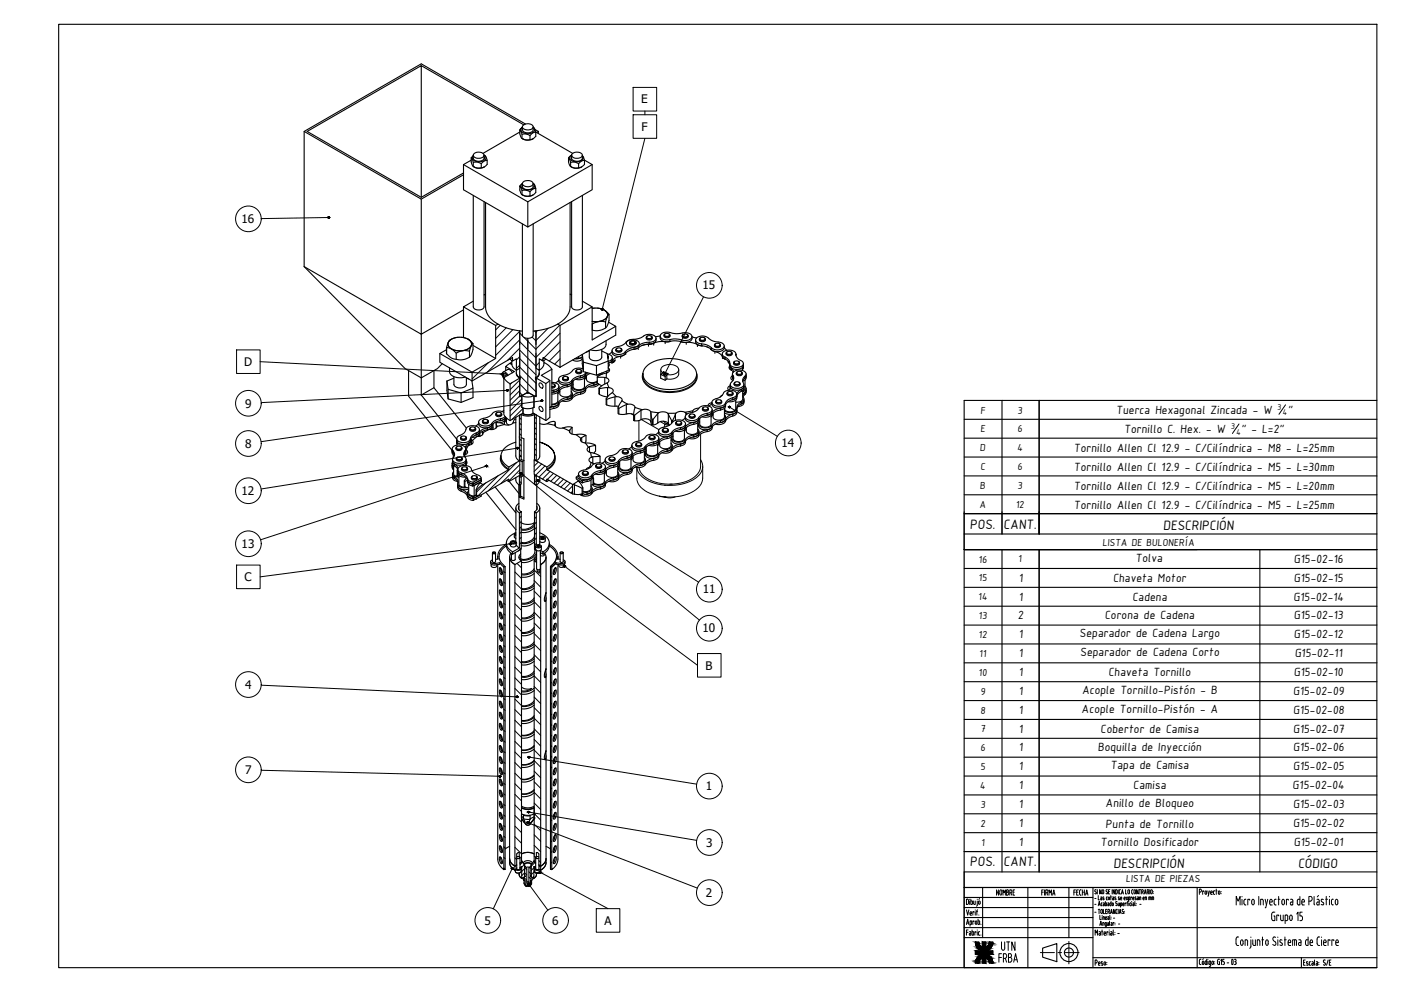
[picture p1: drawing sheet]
<svg xmlns="http://www.w3.org/2000/svg" width="594mm" height="420mm" viewBox="0 0 594 420" stroke-linecap="round" stroke-linejoin="round" font-family="sans-serif">
<defs><g id="words">
<g font-size="6.2">
<text x="411.3" y="224.1">POS.</text>
<text x="425.6" y="224.1">CANT.</text>
<text x="493.3" y="224.9">DESCRIPCIÓN</text>
<text x="411.3" y="367.3">POS.</text>
<text x="425.6" y="367.3">CANT.</text>
<text x="472.2" y="368.1">DESCRIPCIÓN</text>
<text x="550.4" y="368.1">CÓDIGO</text>
</g>
<g font-size="5.5">
<text x="473.3" y="175.4">Tuerca Hexagonal Zincada - W</text>
<text x="546" y="175.4">&quot;</text>
<text x="476.7" y="183.5">Tornillo C. Hex. - W</text>
<text x="526.3" y="183.5">&quot; - L=2&quot;</text>
<text x="455.3" y="191.7">Tornillo Allen Cl 12.9 - C/Cilíndrica - M8 - L=25mm</text>
<text x="455.3" y="199.7">Tornillo Allen Cl 12.9 - C/Cilíndrica - M5 - L=30mm</text>
<text x="455.3" y="207.7">Tornillo Allen Cl 12.9 - C/Cilíndrica - M5 - L=20mm</text>
<text x="455.3" y="215.7">Tornillo Allen Cl 12.9 - C/Cilíndrica - M5 - L=25mm</text>
<text x="481.5" y="238.4">Tolva</text>
<text x="548.7" y="238.6">G15-02-16</text>
<text x="432" y="246.6">1</text>
<text x="472" y="246.6">Chaveta Motor</text>
<text x="548.7" y="246.6">G15-02-15</text>
<text x="432" y="254.6">1</text>
<text x="480.2" y="254.6">Cadena</text>
<text x="548.5" y="254.6">G15-02-14</text>
<text x="431.7" y="262.6">2</text>
<text x="468.5" y="262.6">Corona de Cadena</text>
<text x="548.7" y="262.6">G15-02-13</text>
<text x="432" y="270.6">1</text>
<text x="457.8" y="270.1">Separador de Cadena Largo</text>
<text x="548.7" y="270.6">G15-02-12</text>
<text x="432" y="278.6">1</text>
<text x="458" y="278.1">Separador de Cadena Corto</text>
<text x="549" y="278.6">G15-02-11</text>
<text x="432" y="286.6">1</text>
<text x="470.1" y="286.6">Chaveta Tornillo</text>
<text x="548.7" y="286.6">G15-02-10</text>
<text x="432" y="294.6">1</text>
<text x="458.8" y="294.3">Acople Tornillo-Pistón - B</text>
<text x="548.3" y="294.6">G15-02-09</text>
<text x="432" y="302.6">1</text>
<text x="458.7" y="302.3">Acople Tornillo-Pistón - A</text>
<text x="548.3" y="302.6">G15-02-08</text>
<text x="432" y="310.6">1</text>
<text x="466.7" y="310.6">Cobertor de Camisa</text>
<text x="548.3" y="310.6">G15-02-07</text>
<text x="432" y="318.6">1</text>
<text x="465.5" y="318.3">Boquilla de Inyección</text>
<text x="548.3" y="318.6">G15-02-06</text>
<text x="432" y="326.6">1</text>
<text x="470.9" y="326.1">Tapa de Camisa</text>
<text x="548.3" y="326.6">G15-02-05</text>
<text x="432" y="334.6">1</text>
<text x="480.6" y="334.6">Camisa</text>
<text x="548.1" y="334.6">G15-02-04</text>
<text x="432" y="342.6">1</text>
<text x="468.8" y="342.1">Anillo de Bloqueo</text>
<text x="548.3" y="342.6">G15-02-03</text>
<text x="432" y="350.6">1</text>
<text x="468.8" y="350.9">Punta de Tornillo</text>
<text x="548.3" y="350.6">G15-02-02</text>
<text x="432" y="358.6">1</text>
<text x="466.7" y="358.6">Tornillo Dosificador</text>
<text x="548.7" y="358.6">G15-02-01</text>
</g>
<g font-size="5">
<text x="271.9" y="43.9">E</text>
<text x="272" y="55.4">F</text>
<text x="102.4" y="94.5">16</text>
<text x="297.9" y="122.7">15</text>
<text x="103.5" y="155.1">D</text>
<text x="104" y="172.8">9</text>
<text x="104" y="189.8">8</text>
<text x="331.3" y="189.6">14</text>
<text x="102.4" y="209.9">12</text>
<text x="102.4" y="232.3">13</text>
<text x="103.7" y="246.4">C</text>
<text x="298" y="251.6">11</text>
<text x="297.8" y="268.2">10</text>
<text x="299.2" y="283.9">B</text>
<text x="104" y="292">4</text>
<text x="103.9" y="328.2">7</text>
<text x="299.3" y="335.1">1</text>
<text x="299.4" y="359">3</text>
<text x="299.4" y="380.3">2</text>
<text x="205.4" y="392">5</text>
<text x="234.2" y="392">6</text>
<text x="256.3" y="392">A</text>
</g>
<g font-size="4.7">
<text x="415.7" y="175.7">F</text>
<text x="431.4" y="175.7">3</text>
<text x="415.7" y="183.3">E</text>
<text x="431.4" y="183.3">6</text>
<text x="415.5" y="191.3">D</text>
<text x="431.3" y="191.3">4</text>
<text x="415.7" y="199.3">C</text>
<text x="431.4" y="199.3">6</text>
<text x="415.5" y="207.3">B</text>
<text x="431.4" y="207.3">3</text>
<text x="415.4" y="215.3">A</text>
<text x="430.7" y="215.3">12</text>
<text x="467.5" y="231.4">LISTA DE BULONERÍA</text>
<text x="414.9" y="238.5">16</text>
<text x="431.7" y="238.1">1</text>
<text x="414.9" y="246.5">15</text>
<text x="414.8" y="254.5">14</text>
<text x="414.9" y="262.5">13</text>
<text x="414.9" y="270.5">12</text>
<text x="415.2" y="278.5">11</text>
<text x="414.9" y="286.5">10</text>
<text x="415.7" y="294.5">9</text>
<text x="415.7" y="302.5">8</text>
<text x="415.7" y="310.5">7</text>
<text x="415.7" y="318.5">6</text>
<text x="415.7" y="326.5">5</text>
<text x="415.5" y="334.5">4</text>
<text x="415.7" y="342.5">3</text>
<text x="415.7" y="350.5">2</text>
<text x="416" y="358.5">1</text>
<text x="477.4" y="374.1">LISTA DE PIEZAS</text>
</g>
<g font-size="3.8">
<text x="541.6" y="173.7">3</text>
<text x="543.9" y="176.1">4</text>
<text x="521.9" y="181.8">3</text>
<text x="524.2" y="184.2">4</text>
</g>
</g></defs>
<!-- layer: 0 -->
<g fill="none" stroke="#000" stroke-width=".47">
<path d="M24.9 10.3h558.9v400h-558.9zM190.6 156v1.6M192.5 159.7v3.3M215.1 159.3l-.7-.9-.8 .1-.1 1.1 .4 .4M246.9 150.3v3.8l.5 3.5 5.5 1.5 5-2v-4.1M247.4 153.6v4M249.9 148.6v2.8M249.9 148.8l-1.4 .6M252.9 155v4.1M255.2 148.8l2.3 1.1 .4 3.1-5 2-5.5-1.4-.5-3.3M255.2 148.1v3.3M257 144.5v1.6"/>
<path d="M280.1 158.8v1.6M282.1 159.6v1.6M189.5 161.6v4l.5 3.5 5.5 1.5 5.1-2v-4M190 165.1v4M192.5 160.3l-3 1.3M195.5 166.6v4M197.8 160.1v2.9M197.8 160.4l.9 .2M200.1 161.4l.5 3.2-5.1 2-5.5-1.5-.5-3.5M218.7 176.9v16.5M220.2 176.1l.8-.5v19.4l-.8 .4zM228.9 176.8v16.6"/>
<path d="M408.8 177.8h175M440.6 169.8v56.6M583.8 169.8h-175v240.5h175M220.2 185.2v.2M220.4 195.3v6.2M220.8 193.4v.2M221.4 195.8v6.1M222.2 186v25.6M226.6 195v-19.5l.8 .5v19.4M408.8 193.8h175M408.8 185.8h175M218.7 202.5v1.1"/>
<path d="M220.2 205.6v5.1M220.2 201.6v4M220.8 205.3v5.1M221 201.8v3.4M226.6 201.2v4M227.4 201.6v4M228.9 202.5v1.1M408.8 209.8h175M408.8 201.8h175M583.8 217.8h-175h175M208.1 238.1v.6M208.3 239.2v.7"/>
<path d="M208.8 234.5v3.6M209 234.2l-.1 .1M209.8 238.9l2.1-.3v.6l-2.1 .3M210 234.2l.1 .1M210.1 234.5v3.6M210.7 239.4v.5M211.2 237l-1.1 .2M216.4 230v1.2M216.9 234.6v2.6M216.9 229.8l.7-.3 .7 .2v.4l-.6 .3-.7-.2zM217.6 229.5v.8M218.1 226.4v1.2"/>
<path d="M218.3 229.7v.4M218.5 234.3v2.9M218.7 226.1v.6M218.8 230v1.2M227.1 231.6v1.2M227.5 233.4v7.7M228.3 231.1l.7 .2v.5l-.6 .2-.7-.2-.1-.4 .7-.3v.9M229 231.3v.5M229.1 233.4v7.7M229.2 234.3v1M229.6 231.6v1.2M229.9 227.6l.7 .2 .1 .4-.7 .3-.7-.2v-.5l.6-.2v.8"/>
<path d="M230.6 227.8v.4M230.8 234.6v.7M231.2 228.1v1.2M236.5 237l1 .1M237 239.4v.5M237.5 234.4v3.7M237.6 234.2v.1M237.8 238.9l-2.1-.3v.6l2.1 .3M238.7 234.2l.1 .1M238.8 234.4v3.7M239.4 239.2v.7M239.6 238.1v.6"/>
<path d="M408.8 233h175h-175h98.8M408.8 226.4h175M440.6 233v136.7M228.9 241.4v1.5h-.6l-.5-.7v-.8M408.8 257h175M408.8 249h175M408.8 241h175M408.8 273h175M408.8 265h175M408.8 297h175M408.8 289h175M408.8 281h175"/>
<path d="M408.8 313h175M408.8 305h175M408.8 337h175M408.8 329h175M408.8 321h175M408.8 353h175M408.8 345h175M218.5 368.9v.6M220.2 363.2v-1.7h-.5l-.6 .5v6.6M220.5 363.6v4.6M221 368.2v1.3M226.7 368.2v1.3"/>
<path d="M227.1 363.6v4.6M227.4 363.2v-1.7h.6l.5 .5v4.7M228.5 366.7v1.9M229.1 368.9v.6M408.8 369.7h175M408.8 376.3h175M416.7 376.3v21.2M435.8 376.3v34M453.2 376.3v21.2M463.5 376.3v34M507.6 376.3v34M583.8 361h-175h175"/>
<path d="M408.8 393.3h175M408.8 389h54.7M408.8 384.8h54.7M408.8 380.5h54.7M408.8 397.5h54.7M463.5 406h120.3M551.8 406v4.3"/>
</g>
<path d="M424.9 169.8v56.6M440.6 169.8v56.6M424.9 233v136.7M440.6 233v136.7M534.2 233v136.7M408.8 369.7v6.6" fill="none" stroke="#000" stroke-width=".47"/>
<!-- layer: 0 -->
<g fill="none" stroke="#000" stroke-width=".42">
<path d="M268.5 37.1h10v10h-10zM268.5 48.7h10v9.9h-10zM273.5 58.6l-18.1 72.5M273.5 47.1v1.6M139.4 92.2l-28.6 .5M212.1 137.9l-1.9 2M214.7 139l-4.5 4.5M217.5 139.8l-7.3 7.3M232.4 139.2l-5.1 5.2M237.3 137.9l-10 10.1M298.3 125.9l-16.5 32.8M100.3 148.4h10v9.9h-10z"/>
<path d="M110.3 153.3l102.6 5.3M207 153.8l-6.8 6.9M220.4 159.2l6.9 6.9M220.4 155.6l6.9 6.9M220.4 152l6.9 6.9M220.4 148.4l6.9 6.9M220.4 144.8l6.9 6.9M220.4 141.2l1.2 1.3M220.4 140.5l-10.2 10.2M220.4 144.1l-13.7 13.6M220.4 147.6l-5.2 5.2M220.4 151.2l-1.4 1.4"/>
<path d="M220.4 154.8l-1.4 1.4M222.2 143.1l5.1 5M225.7 142.9l1.6 1.6M226.6 140.3l.7 .6M227.8 140.2l-.5 .6M228.7 153.7l-1.4 1.4M230.3 152.1l-.6 .6M237.4 155.7h.1M237.5 141.3l-10.2 10.2M237.5 144.9l-6.9 6.9M237.5 148.5l-4.6 4.6M237.5 152.1l-2.3 2.3"/>
<path d="M280.9 158v.2M281.4 157.6v.2M215.2 165.5l-104.4 5.2M216.9 162.4l-.6 .6M220.2 179.3l.8 .8M220.2 177l.8 .8M220.4 162.8l3.6 3.6M220.4 167.9l-4.1 4M220.4 166.4l1.2 1.2M220.4 165.6l-4.1 4.1M220.4 161.1l-4.1 4.1M220.4 163.4l-4.1 4"/>
<path d="M221.3 169.2l-5 5M221.3 171.5l-5 4.9M221.8 173.2l-4.7 4.7M226.6 179l.8 .7M226.6 176.7l.8 .8M229.7 169.9l-119 17.4M309.3 172.6l20.3 12.4M525.4 179.8l-2.8 4M545.1 171.6l-2.8 4.1M206.3 197.6l-95.8 31.3M219.1 196.1l-12.1 12M219.6 190l-108.9 17.3"/>
<path d="M220.2 195l.3 .3M220.2 192.8l.8 .7M220.2 190.5l.8 .8M220.2 188.2l.8 .8M220.2 186l.8 .8M220.2 183.7l.8 .8M220.2 181.5l.8 .8M220.4 197l-8.1 8.1M220.4 199.2l-4.8 4.9M226.6 194.7l.8 .7M226.6 192.4l.8 .8M226.6 190.2l.8 .7"/>
<path d="M226.6 187.9l.8 .8M226.6 185.7l.8 .8M226.6 183.4l.8 .8M226.6 181.2l.8 .8M226.8 195.1l-.3 .3M228.2 195.9l-1.7 1.7M229.7 196.7l-3.2 3.2M231.1 197.5l-4 4M231.9 199l-3.3 3.3M233.2 199.9l-3.2 3.2M205.9 204.8l-3.8 3.8M211.2 201.7l-8.4 8.5"/>
<path d="M220.2 204l.8 .7M220.2 201.7l.8 .8M220.4 201.5h.1M220.9 200.6l75.7 62.3M221 218.9l-.8 .7M226.6 203.6l.8 .8M226.6 201.4l.8 .8M227.1 217.3l-.5 .4M227.4 219.2l-.8 .8M228.1 203.7l68.1 43.1M231.9 203.5l-.5 .4M234.7 200.7l-2.6 2.6"/>
<path d="M236.1 201.5l-2.6 2.6M237.5 202.3l-2.5 2.6M239 203.2l-2.6 2.5M240.4 204l-2.6 2.5M241.8 204.8l-2.5 2.6M242.8 206.1l-2.1 2.1M242.8 208.3l-.7 .7M100.3 239.6h10v10h-10zM216.4 230.6l-106.1 14M219.2 238.9l1.9 1.9M221 223.4l-.8 .7M221 225.6l-.8 .8"/>
<path d="M221 227.9l-.8 .7M221 221.1l-.8 .8M221 230.1l-.8 .8M221 232.3l-1.3 1.3M227.1 232.9l-.1 .2M227.4 221.4l-.8 .8M227.4 223.7l-.8 .8M227.4 225.9l-.8 .8M227.4 228.1l-.8 .9M227.4 230.4l-.8 .8M229.1 239.3l.2 .2M229.1 239.8l.2 .2"/>
<path d="M230.3 234.3l-.4 .4M213.6 255.7l.6 .6M213.6 251.3l.6 .5M213.6 246.8l.6 .5M213.6 242.3l.6 .5M218.3 256l2.8 2.7M218.3 251.5l2.8 2.7M218.3 247l2.8 2.7M218.3 242.5l2.8 2.8M226.5 259.6l2.8 2.8M226.5 255.1l2.8 2.8M226.5 250.6l2.8 2.8"/>
<path d="M226.5 246.1l2.8 2.8M226.5 241.7l2.8 2.7M233.4 257.6l.6 .5M233.4 253.1l.6 .5M233.4 248.6l.6 .5M233.4 244.1l.6 .6M239.3 240l56.5 42.1M213.6 278.2l.6 .5M213.6 273.7l.6 .5M213.6 269.2l.6 .6M213.6 264.7l.6 .6M213.6 260.2l.6 .6"/>
<path d="M218.3 278.4l2.8 2.8M218.3 273.9l2.8 2.8M218.3 269.4l2.8 2.8M218.3 264.9l2.8 2.8M218.3 260.4l2.8 2.8M226.5 277.6l2.8 2.7M226.5 273.1l2.8 2.8M226.5 268.6l2.8 2.8M226.5 264.1l2.8 2.8M233.4 275.5l.6 .6M233.4 271l.6 .6M233.4 266.5l.6 .6"/>
<path d="M233.4 262.1l.6 .5M295.8 277.1h10v10h-10zM110.8 290.5l108.5 5M213.6 296.1l.6 .6M213.6 291.6l.6 .6M213.6 287.2l.6 .6M213.6 282.7l.6 .6M218.3 296.4l2.8 2.7M218.3 291.9l2.8 2.8M218.3 287.4l2.8 2.8M218.3 282.9l2.8 2.8M226.5 295.5l2.8 2.8"/>
<path d="M226.5 291.1l2.8 2.7M226.5 286.6l2.8 2.7M226.5 282.1l2.8 2.7M233.4 298l.6 .5M233.4 293.5l.6 .5M233.4 289l.6 .5M233.4 284.5l.6 .5M233.4 280l.6 .6M213.6 318.6l.6 .6M213.6 314.1l.6 .6M213.6 309.6l.6 .6M213.6 305.2l.6 .5"/>
<path d="M213.6 300.7l.6 .5M218.3 318.8l2.8 2.8M218.3 314.3l2.8 2.8M218.3 309.9l2.8 2.7M218.3 305.4l2.8 2.7M218.3 300.9l2.8 2.7M226.5 300l2.8 2.8M226.5 318l2.8 2.8M226.5 313.5l2.8 2.8M226.5 309l2.8 2.8M226.5 304.5l2.8 2.8M233.4 315.9l.6 .6"/>
<path d="M233.4 311.4l.6 .6M233.4 306.9l.6 .6M233.4 302.4l.6 .6M110.8 326.6l101.2 2.5M213.6 336.6l.6 .5M213.6 332.1l.6 .5M213.6 327.6l.6 .5M213.6 323.1l.6 .6M218.3 336.8l2.8 2.8M218.3 332.3l2.8 2.7M218.3 327.8l2.8 2.8M218.3 323.3l2.8 2.8"/>
<path d="M224.3 321l71.1 11.5M226.5 335.9l2.8 2.8M226.5 331.4l2.8 2.8M226.5 327l2.8 2.7M226.5 322.5l2.8 2.8M233.4 338.4l.6 .5M233.4 333.9l.6 .5M233.4 329.4l.6 .6M233.4 324.9l.6 .6M233.4 320.4l.6 .6M213.6 359l.6 .6M213.6 354.5l.6 .6"/>
<path d="M213.6 350l.6 .6M213.6 345.5l.6 .6M213.6 341.1l.6 .5M218.3 359.2l2.8 2.8M218.3 354.7l2.8 2.8M218.3 350.2l2.8 2.8M218.3 345.8l2.8 2.7M218.3 341.3l2.8 2.8M223.8 348.8l71.9 27.7M224.2 344.3l71.2 12M226.5 358.4l2.8 2.8M226.5 353.9l2.8 2.8"/>
<path d="M226.5 349.4l2.8 2.8M226.5 344.9l2.8 2.8M226.5 340.5l2.8 2.7M233.4 356.3l.6 .6M233.4 351.8l.6 .6M233.4 347.4l.6 .5M233.4 342.9l.6 .5M213.6 368l.6 .6M213.6 363.5l.6 .6M217.2 368.1l-8 17.2M218.3 363.7l.8 .8M219.2 367.9l-.9 .9"/>
<path d="M220.5 365.9h.1M221.6 365.6l-1.1 1M222.3 366.6l-1.1 1.1M222.3 372.2l1.1 1M222.4 368.3l-1.2 1.2M222.4 367.8l1 .9M222.7 374.8l.9 1M223.4 371l-1-1-1.2 1.3M224.3 369.6l.9 1M224.3 374.1l.6 .7M224.3 371.9l.9 .9M224.4 375.1l7.9 10.8"/>
<path d="M224.6 367.7l.6 .6M226.4 367.9l-1.2 1.2M226.4 369.7l-1.2 1.2M226.4 371.5l-.6 .6M226.5 362.9l.6 .6M226.8 365.7l-1.6 1.6M227.1 367.2l-.4 .4M228.5 364.9l.8 .7M229 369.8l28.8 15.4M229.1 367l-.6 .6M229.3 368.6l-.3 .3M233.4 365.3l.6 .6"/>
<path d="M233.4 360.8l.6 .6M423.4 377.3v2.2l-.8-2.2v2.2M424 377.9l.2 1.5h.4l.2-.5M424 377.9l.4-.7 .4 .7M424.8 377.9v1M425.3 379.5v-2.2l.5 1.2 .5-1.2v2.2M426.8 378.3h.5M427.3 377.3h-.5v2.2h.5M427.3 377.2l.3 .5-.3 .6 .4 .6-.4 .6M428.2 378.5h.4M428.6 378.5l.4-.3v-.6l-.8-.3v2.2M428.7 378.5l.3 1"/>
<path d="M429.6 378.3h.5M430.3 377.3h-.7v2.2h.7M441.7 378.3h.7M442.4 377.3h-.7v2.2M442.9 377.3v2.2M443.4 378.5h.5M443.9 378.5l.4-.3v-.6l-.9-.3v2.2M444 378.5l.3 1M444.8 379.5v-2.2l.5 1.2 .5-1.2v2.2M446.3 379.5l.6-2.2 .5 2.2M446.5 378.9h.7M455.4 378.3h.6"/>
<path d="M456 377.3h-.6v2.2M456.6 378.3h.5M457.3 377.3h-.7v2.2h.7M457.8 378.9l.2 .5 .5 .1M458.5 377.3l-.7 .2v1.4M459 378.3h.8M459 377.3v2.2M459.8 377.3v2.2M460.3 379.5l.5-2.2 .5 2.2M460.5 378.9h.7M464.8 377.3a.4 .4 0 0 0-.6 .1 .4 .4 0 0 0 .2 .6l.3 .3a.39 .39 0 0 1 .1 .6 .39 .39 0 0 1-.6-.1M465.3 377.2v1.8"/>
<path d="M465.7 379.7v1.8h.5M466.9 377.2v1.8l-.7-1.8v1.8M467.3 378.5l.1-1.1 .3-.2 .3 .2v1.1M467.3 378.5l.4 .5 .4-.5M469.1 378l.4 .2a.4 .4 0 0 1 .1 .6 .4 .4 0 0 1-.6 0M469.6 377.3a.4 .4 0 0 0-.6 .1 .4 .4 0 0 0 .1 .6M470.1 378h.4M470.6 377.2h-.5v1.8h.5M471 379.7v1.8M471.6 377.2v1.8M472.7 377.2v1.8l-.7-1.8v1.8M473.1 377.2l.6 .3v1l-.1 .4-.5 .1z"/>
<path d="M474.2 377.2v1.8M474.6 377.7v1.1l.5 .2M475.1 377.2l-.5 .4M475.5 379l.4-1.8 .5 1.8M475.6 378.5h.6M477.3 377.2v1.8h.5M478.3 378.5v-1.1l.3-.2 .3 .2v1.1M478.3 378.5l.3 .5 .4-.5M479.9 377.7l.1 1.1 .4 .2M480.4 377.2l-.5 .4M480.9 378.5l.3 .5 .4-.5M481.5 377.7v.8"/>
<path d="M481.6 377.7l-.2-.4h-.4l-.1 1.2M482.6 377.2v1.8l-.6-1.8v1.8M483 377.2h.7M483.3 377.2v1.8M484.1 378.2h.3M484.5 378.2l.3-.8-.7-.2v1.8M484.5 378.2l.3 .8M485.2 379l.4-1.8 .4 1.8M485.3 378.5h.6M486.4 378.2h.4M486.8 378.2l.3-.8-.7-.2v1.8M486.9 378.2l.2 .8"/>
<path d="M487.5 377.2v1.8M487.9 378.5l.1-1.1 .3-.2 .3 .2v1.1M487.9 378.5l.4 .5 .3-.5M489 378v.1M489 378.7v.1M508.6 378.2h.4M509 377h-.4v2.2M509 377l.5 .6-.5 .6M510.5 378v-.3h-.5v1.5M511 378.7v-.7l.4-.3 .3 .3v.7M511 378.7l.4 .5 .3-.5M512.2 377.7l.3 1.5"/>
<path d="M512.9 377.7l-.7 2.3M513.4 378.5h.6l-.1-.7-.5 .2v.8l.6 .4M515.1 377.7l-.5 .2-.1 .8 .6 .5M515.6 377.7h.5M515.7 377v2.2M516.6 378.7l.4 .5 .3-.5M516.6 378.7l.1-.7 .3-.3 .3 .3v.7M517.8 378v.1M517.8 378.8v.1M559.1 379.7l-.5 .6M252.8 385.2h10v10h-10zM409.8 392l.5-2.3 .5 2.3"/>
<path d="M409.8 385.8l.5 2.2 .5-2.2M409.8 395.3h.7M409.9 391.3h.8M410.2 381.2h-.4v2.3h.4M410.2 381.2l.5 .7M410.5 394.3h-.7v2.2M410.7 381.9v1.1l-.5 .5M411.1 395h.5l.1 .4M411.2 381.2v.2M411.2 382v1.5M411.3 395.8h.4M411.3 395.7l-.3 .4 .3 .4"/>
<path d="M411.3 387.3h.7l-.1-.7-.5 .2-.1 .8 .7 .4M411.3 392h.4M411.7 395.4v1.1h-.4M411.7 381.2v2.3h.4l.3-.3v-1l-.7-.2M411.7 391.9l.3-.2v-1.1l-.7-.1v2.2M412.2 394.3v2.2h.4l.3-.2v-1.1l-.7-.2M412.9 382v1.2l.3 .3M413 390.7v-.2h-.5v1.5M413 386.8v-.3h-.5v1.5M413.5 382v1.5h-.3M413.5 385.8v.1M413.5 386.5v1.5"/>
<path d="M413.9 395.3v-.3h-.5v1.5M414 386.5h.6M414.2 386.3v1.7M414.2 391v.5M414.3 390.9l-.2-.4h-.4l-.2 1 .4 .4 .4-.5M414.4 382v1.7l-.3 .5M414.4 381.2v.2M414.4 394.3v.1M414.4 395v1.5M414.6 385.8l-.4 .4M414.7 389.7v2.3h.4M414.7 390.5l.7 .1v1.1l-.3 .2"/>
<path d="M414.9 383v-.8l.4-.3 .3 .3v.8M414.9 382.9l.4 .5 .3-.5M415.1 387.9v.1M415.4 395l-.5 .4v.9l.5 .2M415.4 381l-.3 .4M416 391.9v.1M416 396.4v.1M416.5 399.4h1.5v6.8M417.3 399.4h-.8v2.1l-1.1-.9-.3-1.2h-1.5a3.7 3.7 0 0 0 3.7 3.8 3.7 3.7 0 0 0 3.7-3.8h-1.5l-.3 1.2-1.2 .9M424.7 399.3v2.6a.74 .74 0 0 0 .7 1 .74 .74 0 0 0 .7-1l-.1-2.6M426.8 399.3h1.4M427.5 399.3v3.6"/>
<path d="M430.4 399.3v3.6l-1.4-3.6v3.6M464.2 383.4h.6M464.2 380.9h.6M464.2 386.8h.6M464.4 396.5v-2.2l.5 1.2 .5-1.2v2.2M465.7 384l.4-1.8 .4 1.8M465.7 385.5h.7M465.8 383.5h.6M466 395l.6 .2v1.3l-.6-.2 .2-.6M466 385.5v1.9M466.2 395.8h.4M466.4 388v1.9h.5"/>
<path d="M466.4 392.4l.4-1.9 .4 1.9M466.5 391.9h.6M466.7 380.3h.3M466.8 386.1v1l.4 .2 .3-.2v-1M466.8 386l.4-.5 .3 .5M466.9 383.2l.1 .6 .3 .2M467 380.3l.2 1.2h-.4v-.6h.4M467.1 395h.5M467.3 394.3v2.2M467.3 382.8l-.3 .4M467.3 388v.2M467.3 388.6v1.3"/>
<path d="M467.6 381.4l.4 .1M467.7 380.8l.4 .3M467.8 382.8h.3M467.9 385.5v1.9h.5M468.1 388.6h-.3v1.3M468.1 382.8l.2 .4M468.1 388.6l.2 .4M468.1 381l-.1 .5M468.1 380.4l-.4-.1v.4M468.2 395.8h.6l-.1-.7-.5 .2v.8l.6 .4M468.2 391.5v.9M468.2 391.5l-.6-.4v1.3"/>
<path d="M468.3 383.2v.8h-.4v-.6h.4M468.3 389v.9M468.6 391.5v.5M468.6 391.5l.5-.4v1.5M468.6 392l.5 .4M468.7 382.2v1.8h.4l.2-.8M468.7 382.8l.6 .4M468.7 389.1v.5M468.7 389l.3-.4 .3 .4M468.7 389.5l.6 .4M468.8 386.3h.5M469.1 380.7v.5"/>
<path d="M469.1 392.6l-.4 .4M469.2 381.2l.3 .3M469.3 389.1l-.6 .2M469.4 385.5h-.6v1.9h.6M469.5 391.1l.1 1.1 .5 .2v-1.3M469.5 380.3l-.3 .4M469.7 382.8l.5 .4M469.7 388.6l.5 .4M469.8 386.6l.7-.3-.2-.7-.5-.1v1.9M469.8 395.3v-.3h-.5v1.5M469.9 383.4h.3M469.9 389.3h.3"/>
<path d="M469.9 383.4v.6M469.9 389.2v.7M470.1 380.3l.4 .4-.3 .8-.3-.4zM470.2 383.2v.8h-.3M470.2 389v.9h-.3M470.2 386.6l.3 .8M470.4 394.3v.1M470.4 395v1.5M470.5 390.5l.1 1.8M470.6 389.6l.2 .2M470.6 383.2v.5M470.6 388v1.7"/>
<path d="M470.9 387.4l.4-1.9 .4 1.9M470.9 380.3h.4M470.9 395l.6 .2v1.3l-.6-.2 .2-.6M471 386.9h.6M471.1 391.1l.4 .2 .1 1.1-.5-.2 .2-.5M471.1 395.8h.4M471.2 382.2v1.8l-.6-.3M471.2 382.8l-.6 .4M471.2 388.8v.1M471.2 389.6v.1M471.2 391.8h.4M471.7 382.8l.4 .4-.2 .8-.3-.4z"/>
<path d="M471.8 380.3h.2M472 380.3l.3 1.2h-.5v-.6h.5M472 394.3l.3 2.2M472.1 389.3h.6M472.4 391.3l-.4-.2v1.3M472.7 381.4l.4 .1M472.8 380.8l.5 .3-.2 .4M472.8 395.3v.1M472.8 396.1v.2M472.8 385.5v1.9l-.7-1.9v1.9M472.8 391.3v.2M472.8 392.1h.1"/>
<path d="M473.2 380.4l-.5-.1 .1 .4M473.2 386.9l.5 .5M473.7 382.3a.39 .39 0 0 0-.6 .1 .39 .39 0 0 0 .2 .6l.3 .3a.38 .38 0 0 1 .1 .6 .38 .38 0 0 1-.6-.1M473.7 385.5l-.4 .3-.1 1.1M473.9 395.8h.7M474.2 382.8v1l.5 .2v-1.2M474.2 385.5v1.9M474.2 381.4l.3 .1M474.2 380.8l.5 .3-.1 .4M474.3 391.8h.5M474.6 387.4l.4-1.9 .4 1.9M474.7 386.9h.6"/>
<path d="M474.7 380.4l-.4-.1v.4M475.1 380.9h.6l-.2-.6-.3 .2v.7l.5 .3M475.6 383.2l.1 .6-.6 .2M475.7 383.2l-.6-.4v1.8M476.1 383.4h.5l-.1-.6-.4 .4 .1 .8h.4M476.1 385.5l-.3 .5 .5 .6M476.1 385.5l.3 .1M476.3 386.6a.4 .4 0 0 1 .1 .6 .4 .4 0 0 1-.6-.1M476.9 386.3v.1M476.9 387.1v.1M477.2 380.7l-.6 .2M477.2 380.7l-.3-.4-.3 .4 .2 .7 .4 .1"/>
<path d="M477.4 383l-.4-.2v1.2M477.6 380.3l.5 1.2M477.8 382.8h.5M478.1 380.3l-.5 1.2M478.3 382.2l-.3 1.8M478.6 382.2v.1M478.6 382.8v1.2M479.1 380.6v.5M479.1 383.2v.5M479.1 380.6l-.1-.3h-.5v1.8M479.1 381.1l-.6 .4M479.1 383.7l.4 .3"/>
<path d="M479.5 382.8l-.4 .4M479.9 382.2v.1M479.9 382.8v1.2M479.9 380.5l-.4-.2v1.2M480.3 380.9h.6l-.1-.6-.5 .4 .1 .7 .5 .1M480.4 382.8l.5 .4M480.9 383.2v.8h-.5v-.6h.5M481.2 382.2v1.6M481.3 383.8l.1 .2M481.3 381.4l.4 .1M481.4 380.8l.3 .2M481.7 380.4l-.3-.1v.4"/>
<path d="M481.8 381l-.1 .5M481.8 383v.1M481.8 383.7v.1M482.3 380.3l.5 .3M482.8 380.6v.9l-.5-.1v-.5h.5M483.3 383.4h.6M483.7 380.6l-.5-.3v1.2M483.7 380.6v.9M484.7 380.9h.5l-.1-.6-.4 .4 .1 .7 .4 .1M486.2 380.6v.9M486.2 380.6l-.6-.3v1.2M487.5 380.3v1.2"/>
<path d="M488 380.6l-.2-.3h-.7v1.2M488 380.6v.9M488.8 380.3v1.2M489.2 380.6v.9M489.2 380.6l-.1-.3h-.8v1.2M524.2 383.7v-3.6l.8 2 .9-2v3.6M525.2 397.3h-.7l-.4 .9 .1 2.1 .3 .5 .7 .1M526.2 398.7l.4-.2 .4 .2 .1 1.3a.58 .58 0 0 1-.5 .8 .58 .58 0 0 1-.6-.7zM526.7 380.1v.2M526.7 381.3v2.4M527.5 382.9l.5 .7M528 383.7h.3"/>
<path d="M528 381.3h.3M528 381.3l-.5 .4v1.3M529 399.2v1.7M529.1 399.2l-.3-.7h-.8v2.4M529.9 381.6v-.3h-.8v2.4M530.4 398.5v3l-.5 .5M530.4 397.3v.2M531 381.5l.3-.2 .4 .2 .2 1.4a.58 .58 0 0 1-.6 .7 .58 .58 0 0 1-.5-.7zM531.2 398.5v1.6M532.3 398.5v2.4l-.8-.1-.3-.7M533.8 380.1v3.6M534.6 383.7v-2.4h.8l.2 .4 .1 2"/>
<path d="M535 398.5h.8M535.3 397.3v3.6M536.5 381.3l.5 2.4M536.9 398.7l.4-.2 .3 .2 .2 1.3a.58 .58 0 0 1-.5 .8 .58 .58 0 0 1-.6-.7zM537.6 381.3l-.9 3.6h-.2M538.4 382.5h1.1l-.3-1.2h-.5l-.2 .4-.1 1.4 .2 .5 .9 .1M539.2 387.7l.2 2.3 1.2 .3v-2h-.4M540 398.8l.8 .5a.78 .78 0 0 1 .1 1.3 .78 .78 0 0 1-1.2-.2M540.3 382.9l.3 .7 .5 .1M540.6 386.7l-.9 .1-.5 .9M540.9 397.4a.8 .8 0 0 0-1.1 .2 .8 .8 0 0 0 .2 1.2M541.1 381.3l-.7 .2-.1 1.5"/>
<path d="M541.9 397.3v.2M541.9 398.5v2.4M541.9 381.3h.8M542.2 380.1v3.6M542.2 388.3v-.3h-.8v2.3M543 398.4l.6 .2M543 398.5l-.2 .7 .8 .7a.58 .58 0 0 1 0 .9 .58 .58 0 0 1-.9-.2M543 388v1.7M543.5 382.1v.8M543.6 382.1a.57 .57 0 0 1 .5-.8 .57 .57 0 0 1 .5 .8v.8a.57 .57 0 0 1-.5 .7 .57 .57 0 0 1-.5-.7M544.1 388v2.3h-.8l-.3-.7M544.6 398.5h.8"/>
<path d="M544.9 397.3v3.6M544.9 390.3h.7M545.6 388h-.7v3.6M545.6 387.9l.4 .4v1.4M546.1 389.6l-.5 .7M546.2 399.3v.9M546.3 399.2a.57 .57 0 0 1 .5-.7 .57 .57 0 0 1 .5 .7v.4h-1.1M546.3 381.6v-.3h-.8v2.4M546.8 388.8v.7M546.9 388.7a.57 .57 0 0 1 .5-.7 .57 .57 0 0 1 .5 .7v.8a.57 .57 0 0 1-.5 .8 .57 .57 0 0 1-.5-.8M547.2 381.3h.7l.3 .7M548.2 382v1.7l-.9-.1v-1.1h.9"/>
<path d="M549 398.5v2.4M549.3 398.5h-1.2v2.4M549.3 398.4l.5 .4v2.1M549.9 387.5l.5-.8v3.6M550.7 398.5h.5M551 399.6h.7M551.2 380.1v3.6l-.8-.1-.3-.7M551.2 381.3l-.9 .2-.2 1.5M551.2 398.4l.5 .4v2.1h-.7l-.3-.4v-.6l.3-.3M552 382.1v1M552.1 382.1a.57 .57 0 0 1 .5-.8 .57 .57 0 0 1 .5 .8v.4h-1.1M552.1 383.1l.2 .5 .8 .1"/>
<path d="M552.2 386.7h-1v1.6a1 1 0 0 1 1.1 1 1 1 0 0 1-1.1 1M554.1 398.5h.6M554.1 398.4l-.4 .4-.1 1.3M554.7 397.3v3.6l-.8-.1-.3-.7M555 382.1l.7-.1a1.02 1.02 0 0 0 .7-1 1.02 1.02 0 0 0-.7-.9h-.7v3.6M555.5 399.6h1.1l-.3-1.1h-.5l-.2 .4-.1 1.3 .2 .5 .9 .2M557.2 380.1v3.1l.3 .4M558.4 381.3h.7l.3 .7v1.7l-.9-.1v-1.1h.9M558.5 398.2v1.7M558.5 399.9l.4 .9 .7 .1M559.6 397.3h-.7l-.4 .8M560.4 397.3v.1"/>
<path d="M560.4 398.5v2.4M560.6 381.2l.6 .2M560.6 381.3l-.3 .7 .8 .7a.58 .58 0 0 1 0 .9 .58 .58 0 0 1-.9-.2M561.2 399.3l.2 1.4 .9 .2M561.3 399.2a.57 .57 0 0 1 .5-.7 .57 .57 0 0 1 .5 .7M562.1 381.3h.8M562.3 399.3v.3h-1.1M562.4 380v3.6M563.7 380v.3M563.7 381.3v2.3M564 398.8v-.3h-.9v2.4M564.6 382.9l.3 .7h.5"/>
<path d="M565.1 381.3h.3M565.1 381.2l-.5 .5v1.3M565.6 398.8v-.3h-.8v2.4M566.4 381.5l.4-.2 .3 .2 .2 1.4a.58 .58 0 0 1-.5 .7 .58 .58 0 0 1-.6-.7zM566.4 399.6h1.1l-.3-1.1h-.4l-.3 .4-.1 1.3 .2 .5 .9 .2M413.6 403.2h7.4v1.4h-7.4zM413.6 404.6h1.5M413.6 403.2h1.5M416.5 406.2l-.9 .7-.5 1.4h-1.5a3.7 3.7 0 0 1 3.7-3.7 3.7 3.7 0 0 1 3.7 3.7h-1.5l-.5-1.4-1-.7M416.5 400.8v7.5h1.5v-2.1M416.5 408.3h1.5M423.6 405.9h1.1"/>
<path d="M424.7 404.3h-1.1v3.6M425.5 406.3h.7a1.05 1.05 0 0 0 .7-1 1.05 1.05 0 0 0-.7-1h-.7v3.6M426.3 406.3l.5 1.6M427.6 404.3h.8a.84 .84 0 0 1 .5 .8 .84 .84 0 0 1-.5 .8 1.06 1.06 0 0 1 .7 1 1.06 1.06 0 0 1-.7 1h-.8zM427.6 405.9h.8M429.8 407.9l.8-3.6 .9 3.6M430.1 406.9h1.1M464.4 408.3l.8-.4-.1-.8-.7-.1v2.3M466.5 408.3v.2h-.7M466.5 408.3l-.4-.5-.3 .5v.8l.7 .2M467 409.1l.5 .1M467.6 408.6l-.1 .7"/>
<path d="M467.6 407.9l-.6 .1 .5 .7M468.3 407.8h.4l.2 .5-.4 .9-.3-.5zM469.3 408v.1M469.3 408.9v.1M508.6 408.4l.2 .5 .5 .1M509.3 406.7l-.7 .3v1.4M509.8 408l.2 .9h.3l.2-.4M509.8 408l.4-.5 .3 .5M510.3 406.5l-.3 .3M510.5 408v.5M511.3 407.5h.4M511.7 406.7v2.3l-.7-.3v-1l.3-.3"/>
<path d="M512.2 406.7v.1M512.2 407.5v1.5M513 407.5h.4v1.8l-.2 .4h-.4M513 407.4l-.3 .3v1l.7 .3M513.9 408l.3-.5 .4 .5M513.9 408l.3 1 .3-.3v-.7M515.1 407.7v.2M515.1 408.6v.1M516.2 407.3l.1 1.4 .8 .3v-1.3h-.2M517.1 406.7l-.6 .1-.2 .5M517.6 407.2l.4-.5v2.3M519.1 406.7h-.6v1l.5 .1 .2 .4"/>
<path d="M519.2 408.2v.3M519.2 408.5l-.2 .4-.5 .1M520.3 408.2h.7M522.5 406.7a1.49 1.49 0 0 1 0 2.2zM523.4 406.7l.7 .3-.3 .7M523.6 407.7h.2M523.8 407.7a.65 .65 0 0 1 .3 .8 .65 .65 0 0 1-.7 .5M533.1 400.9v-2.4h.8l.3 .4v2M546.3 400.2l.4 .6M546.6 400.9h.7M552.8 408h.5M553.5 407h-.7v2.3h.7"/>
<path d="M554 409.1l.5 .1M554.6 408.6l-.1 .7M554.6 407.9l-.6 .1 .6 .7M555.2 408.8l.5 .5M555.2 408.2v.6M555.5 407.8h.2M555.5 407.7l-.3 .5M556.3 407.8h.3M556.5 408.5h.4M556.5 408.5l-.3 .3 .3 .4M556.6 407.7l.3 .5M556.9 408.2v1.1h-.4"/>
<path d="M557.4 407l.2 2.2M558.2 407.8h.2M558.3 408.5h.4M558.3 408.5l-.2 .3 .2 .4M558.5 407.7l.3 .5M558.7 408.2v1.1h-.4M559.3 408v.1M559.3 408.9v.1M561.3 408l.5 .3M561.8 408.3a.5 .5 0 0 1 .2 .7 .5 .5 0 0 1-.8 0M562 407.1a.52 .52 0 0 0-.8 .1 .52 .52 0 0 0 .2 .7M563.2 407l-.7 2.3"/>
<path d="M563.7 408h.5M564.4 407h-.7v2.3h.7"/>
<circle cx="139.4" cy="92.2" r=".28"/>
<circle cx="255.4" cy="131.1" r=".28"/>
<circle cx="212.9" cy="158.6" r=".28"/>
<circle cx="281.8" cy="158.7" r=".28"/>
<circle cx="215.2" cy="165.5" r=".28"/>
<circle cx="229.8" cy="169.9" r=".28"/>
<circle cx="309.3" cy="172.5" r=".28"/>
<circle cx="206.3" cy="197.6" r=".28"/>
<circle cx="219.5" cy="190" r=".28"/>
<circle cx="220.9" cy="200.6" r=".28"/>
<circle cx="228.1" cy="203.7" r=".28"/>
<circle cx="216.5" cy="230.5" r=".28"/>
<circle cx="239.4" cy="240" r=".28"/>
<circle cx="219.3" cy="295.4" r=".28"/>
<circle cx="212.1" cy="329.1" r=".28"/>
<circle cx="224.3" cy="321" r=".28"/>
<circle cx="223.8" cy="348.8" r=".28"/>
<circle cx="224.2" cy="344.3" r=".28"/>
<circle cx="217.3" cy="368.1" r=".28"/>
<circle cx="224.4" cy="375.1" r=".28"/>
<circle cx="229" cy="369.8" r=".28"/>
</g>
<!-- layer: Contorno -->
<g fill="none" stroke="#000" stroke-width=".47">
<path d="M442.1 402l6-1.9v7.6l-6-1.9z"/>
<circle cx="453.3" cy="403.9" r="3.8"/>
<circle cx="453.3" cy="403.9" r="1.93"/>
</g>
<!-- layer: EJES -->
<path d="M453.2 399.1v9.6M441.1 403.9h6M448.6 403.9h1.6M451.7 403.9h5.9" fill="none" stroke="#000" stroke-width=".42"/>
<!-- layer: 0 -->
<g fill="#000" stroke="#000" stroke-width=".42">
<path d="M139.3 91.9h.3zM139.3 92.5h.3zM255.2 130.8h.3zM255.2 131.4h.3zM281.7 158.4h.2zM281.7 159h.2zM229.6 169.6h.3zM229.6 170.2h.3zM206.1 197.8h.3zM219.3 189.7h.3zM219.3 190.3h.3zM220.8 200.4h.3z"/>
<path d="M220.8 200.9h.3zM228 203.5h.2zM216.3 230.3h.3zM239.2 239.8h.3zM211.9 328.9h.3zM211.9 329.4h.3zM224.2 320.7h.2zM224.2 321.3h.2zM223.7 348.5h.2zM224.1 344.6h.2zM224.3 374.8h.2zM228.9 370h.2z"/>
<path d="M415.9 402.9l.6 .2zM416.5 403.1l.4 .1zM416.5 404.6h.4zM415.9 404.9l.6-.2zM416.9 404.6h.8zM417.3 404.6h.7zM418 402.5h1.4l-.7 .4zM417.7 403.2l.3-.1zM418 404.7l.7 .2z"/>
<path d="M139.3 91.9l.3 .1zM139.2 92h.4z"/>
<path d="M139.2 92h.4zM139.2 92h.4z"/>
<path d="M139.2 92.4h.4zM139.2 92.4l.4 .1z"/>
<path d="M139.2 92h.4zM139.2 92h.4z"/>
<path d="M139.2 92l.5 .1zM139.2 92l.5 .1z"/>
<path d="M139.2 92.3l.4 .1zM139.2 92.3l.4 .1z"/>
<path d="M139.2 92.4h.4zM139.2 92.4h.4z"/>
<path d="M139.1 92.1h.6zM139.1 92.1h.6z"/>
<path d="M139.1 92.1l.6 .1zM139.1 92.1l.6 .1z"/>
<path d="M139.1 92.2l.6 .1zM139.1 92.2l.6 .1z"/>
<path d="M139.1 92.3h.6zM139.1 92.3h.6z"/>
<path d="M139.1 92.3h.6zM139.1 92.3h.5z"/>
<path d="M255.2 130.8l.4 .1zM255.2 130.8l.4 .1z"/>
<path d="M255.2 130.9h.4zM255.2 130.9h.4z"/>
<path d="M255.2 131.3h.4zM255.2 131.3l.3 .1z"/>
<path d="M255.1 130.9l.5 .1zM255.1 130.9l.5 .1z"/>
<path d="M255.1 131h.5zM255.1 131h.5z"/>
<path d="M255.1 131.2l.5 .1zM255.1 131.2l.5 .1z"/>
<path d="M255.1 131.3h.5zM255.1 131.3h.5z"/>
<path d="M255.1 131h.5zM255.1 131h.5z"/>
<path d="M255.1 131l.5 .1zM255.1 131l.5 .1z"/>
<path d="M255.1 131.1l.5 .1zM255.1 131.1l.5 .1z"/>
<path d="M255.1 131.2h.5zM255.1 131.2h.5z"/>
<path d="M255.1 131.2h.5zM255.1 131.2h.5z"/>
<path d="M212.9 158.3h.2zM212.8 158.3h.3z"/>
<path d="M212.8 158.3l.3 .1zM212.8 158.4h.3z"/>
<path d="M212.8 158.8h.3zM212.8 158.8l.2 .1z"/>
<path d="M212.8 158.4h.4zM212.7 158.4h.5z"/>
<path d="M212.8 158.8h.3zM212.8 158.8h.3z"/>
<path d="M212.7 158.4h.5zM212.7 158.4h.5z"/>
<path d="M212.7 158.4l.5 .1zM212.7 158.4l.5 .1z"/>
<path d="M212.7 158.8h.5zM212.7 158.8h.5z"/>
<path d="M212.7 158.8h.5zM212.7 158.8h.4z"/>
<path d="M212.7 158.5l.5 .1zM212.7 158.5l.5 .1z"/>
<path d="M212.7 158.6h.5zM212.7 158.6h.5z"/>
<path d="M212.7 158.6h.5zM212.7 158.6h.5z"/>
<path d="M212.7 158.6l.5 .1zM212.7 158.6l.5 .1z"/>
<path d="M212.7 158.7h.5zM212.7 158.7l.5 .1z"/>
<path d="M281.7 158.4l.3 .1zM281.7 158.4l.3 .1z"/>
<path d="M281.6 158.5h.4zM281.6 158.5h.4z"/>
<path d="M281.6 158.9h.4zM281.6 158.9l.3 .1z"/>
<path d="M281.6 158.5l.4 .1zM281.6 158.5l.4 .1z"/>
<path d="M281.5 158.6h.6zM281.5 158.6h.6z"/>
<path d="M281.5 158.8l.5 .1zM281.5 158.8l.5 .1z"/>
<path d="M281.6 158.9h.4zM281.6 158.9h.4z"/>
<path d="M281.5 158.6h.6zM281.5 158.6h.6z"/>
<path d="M281.5 158.6l.6 .1zM281.5 158.6l.6 .1z"/>
<path d="M281.5 158.7l.6 .1zM281.5 158.7l.6 .1z"/>
<path d="M281.5 158.8h.6zM281.5 158.8h.6z"/>
<path d="M281.5 158.8h.6zM281.5 158.8h.5z"/>
<path d="M215.1 165.2h.2zM215.1 165.2h.2z"/>
<path d="M215 165.2l.3 .1zM215 165.2l.3 .1z"/>
<path d="M215 165.7h.3zM215 165.7l.3 .1z"/>
<path d="M215 165.3h.4zM215 165.3h.4z"/>
<path d="M215 165.7h.3zM215 165.7h.3z"/>
<path d="M215 165.3h.4zM215 165.3h.4z"/>
<path d="M215 165.7h.4zM215 165.7h.3z"/>
<path d="M214.9 165.3l.5 .1zM214.9 165.3l.5 .1z"/>
<path d="M214.9 165.4l.6 .1zM214.9 165.4l.6 .1z"/>
<path d="M214.9 165.6l.5 .1zM214.9 165.6l.5 .1z"/>
<path d="M214.9 165.7h.5zM214.9 165.7h.5z"/>
<path d="M214.9 165.5h.6zM214.9 165.5h.6z"/>
<path d="M214.9 165.5h.6zM214.9 165.5h.6z"/>
<path d="M214.9 165.5h.6zM214.9 165.5l.5 .1z"/>
<path d="M229.6 169.6l.3 .1zM229.6 169.6l.3 .1z"/>
<path d="M229.6 169.7h.4zM229.6 169.7h.4z"/>
<path d="M229.6 170.2h.3zM229.6 170.2h.3z"/>
<path d="M229.5 169.7l.5 .1zM229.5 169.7l.5 .1z"/>
<path d="M229.5 169.8h.5zM229.5 169.8h.5z"/>
<path d="M229.5 170.1h.5zM229.5 170.1h.5z"/>
<path d="M229.5 170.1h.5zM229.5 170.1l.4 .1z"/>
<path d="M229.5 169.8l.5 .1zM229.5 169.8l.5 .1z"/>
<path d="M229.5 169.9h.5zM229.5 169.9h.5z"/>
<path d="M229.5 169.9l.5 .1zM229.5 169.9l.5 .1z"/>
<path d="M229.5 170h.5zM229.5 170h.5z"/>
<path d="M229.5 170h.5zM229.5 170l.5 .1z"/>
<path d="M309.2 172.3h.2zM309.2 172.3h.2z"/>
<path d="M309.1 172.3l.3 .1zM309.1 172.3l.3 .1z"/>
<path d="M309.1 172.8h.3zM309.1 172.8l.3 .1z"/>
<path d="M309.1 172.4h.4zM309.1 172.4h.4z"/>
<path d="M309.1 172.8h.3zM309.1 172.8h.3z"/>
<path d="M309.1 172.4h.4zM309.1 172.4h.4z"/>
<path d="M309.1 172.8h.4zM309.1 172.8h.3z"/>
<path d="M309.1 172.4l.5 .1zM309.1 172.4l.5 .1z"/>
<path d="M309.1 172.7h.4zM309.1 172.7l.4 .1z"/>
<path d="M309 172.5h.6zM309 172.5h.6z"/>
<path d="M309 172.5l.6 .1zM309 172.5l.6 .1z"/>
<path d="M309 172.6h.6zM309 172.6h.6z"/>
<path d="M309 172.6l.6 .1zM309 172.6l.6 .1z"/>
<path d="M309 172.7h.6zM309 172.7h.5z"/>
<path d="M206.2 197.3h.2zM206.2 197.3h.2z"/>
<path d="M206.1 197.3h.3zM206.1 197.3h.3z"/>
<path d="M206.1 197.3l.4 .1zM206.1 197.4h.4z"/>
<path d="M206.1 197.8h.3zM206.1 197.8h.3z"/>
<path d="M206.1 197.4h.4zM206.1 197.4h.4z"/>
<path d="M206.1 197.8h.4zM206.1 197.8h.3z"/>
<path d="M206 197.4l.6 .1zM206 197.4l.6 .1z"/>
<path d="M206 197.7h.5zM206 197.7l.5 .1z"/>
<path d="M206 197.5h.6zM206 197.5h.6z"/>
<path d="M206 197.5l.6 .1zM206 197.5l.6 .1z"/>
<path d="M206 197.6h.6zM206 197.6h.6z"/>
<path d="M206 197.6l.6 .1zM206 197.6l.6 .1z"/>
<path d="M206 197.7h.6zM206 197.7h.5z"/>
<path d="M219.3 189.7l.3 .1zM219.3 189.7l.3 .1z"/>
<path d="M219.3 189.8h.4zM219.3 189.8h.4z"/>
<path d="M219.3 190.2h.3zM219.3 190.2l.3 .1z"/>
<path d="M219.2 189.8h.5zM219.2 189.8h.5z"/>
<path d="M219.2 190.2h.5zM219.2 190.2h.4z"/>
<path d="M219.2 189.8l.5 .1zM219.2 189.8l.5 .1z"/>
<path d="M219.2 190.1h.5zM219.2 190.1l.5 .1z"/>
<path d="M219.2 189.9h.5zM219.2 189.9h.5z"/>
<path d="M219.2 189.9l.5 .1zM219.2 189.9l.5 .1z"/>
<path d="M219.1 190h.6zM219.1 190h.6z"/>
<path d="M219.2 190l.5 .1zM219.2 190l.5 .1z"/>
<path d="M219.2 190.1h.5zM219.2 190.1h.5z"/>
<path d="M220.8 200.4h.3zM220.7 200.4h.4z"/>
<path d="M220.7 200.4l.4 .1zM220.7 200.5h.4z"/>
<path d="M220.7 200.9h.4zM220.7 200.9h.4z"/>
<path d="M220.7 200.5h.4zM220.7 200.5h.4z"/>
<path d="M220.7 200.5h.5zM220.7 200.5h.5z"/>
<path d="M220.7 200.8h.4zM220.7 200.8h.4z"/>
<path d="M220.7 200.8h.4zM220.7 200.8l.4 .1z"/>
<path d="M220.6 200.5l.6 .1zM220.6 200.5l.6 .1z"/>
<path d="M220.6 200.6h.6zM220.6 200.6h.6z"/>
<path d="M220.6 200.6l.6 .1zM220.6 200.6l.6 .1z"/>
<path d="M220.6 200.7l.6 .1zM220.6 200.7l.6 .1z"/>
<path d="M220.6 200.8h.6zM220.6 200.8h.5z"/>
<path d="M228 203.5h.2zM228 203.5h.2z"/>
<path d="M228 204h.2zM228 204h.2z"/>
<path d="M227.9 203.5h.4zM227.9 203.5h.4z"/>
<path d="M227.9 204h.3zM227.9 204h.3z"/>
<path d="M227.9 203.5l.4 .1zM227.8 203.6h.5z"/>
<path d="M227.9 203.9h.4zM227.9 203.9l.3 .1z"/>
<path d="M227.8 203.6h.5zM227.8 203.6h.5z"/>
<path d="M227.8 203.6l.6 .1zM227.8 203.6l.6 .1z"/>
<path d="M227.8 203.8l.5 .1zM227.8 203.8l.5 .1z"/>
<path d="M227.8 203.9h.5zM227.8 203.9h.5z"/>
<path d="M227.8 203.7h.6zM227.8 203.7h.6z"/>
<path d="M227.8 203.7l.6 .1zM227.8 203.7l.6 .1z"/>
<path d="M227.8 203.8h.6zM227.8 203.8h.5z"/>
<path d="M216.3 230.3h.3zM216.3 230.3h.3z"/>
<path d="M216.3 230.8h.3zM216.3 230.8l.2 .1z"/>
<path d="M216.3 230.3l.3 .1zM216.2 230.4h.4z"/>
<path d="M216.3 230.8h.3zM216.3 230.8h.3z"/>
<path d="M216.2 230.4h.5zM216.2 230.4h.5z"/>
<path d="M216.2 230.8h.4zM216.2 230.8h.4z"/>
<path d="M216.2 230.4l.5 .1zM216.2 230.4l.5 .1z"/>
<path d="M216.2 230.5h.5zM216.2 230.5h.5z"/>
<path d="M216.2 230.7h.5zM216.2 230.7h.5z"/>
<path d="M216.2 230.7h.5zM216.2 230.7l.4 .1z"/>
<path d="M216.1 230.5l.6 .1zM216.1 230.5l.6 .1z"/>
<path d="M216.1 230.6h.6zM216.1 230.6h.6z"/>
<path d="M216.1 230.6h.6zM216.1 230.6l.6 .1z"/>
<path d="M239.2 239.8h.3zM239.2 239.8h.3z"/>
<path d="M239.2 239.8h.4zM239.1 239.8h.5z"/>
<path d="M239.1 239.8l.5 .1zM239.1 239.9h.5z"/>
<path d="M239.1 239.9l.5 .1zM239.1 239.9l.5 .1z"/>
<path d="M239.1 240h.5zM239.1 240h.5z"/>
<path d="M239.2 240.3h.3zM239.2 240.3h.2z"/>
<path d="M239.2 240.3h.3zM239.2 240.3h.3z"/>
<path d="M239.1 240.3h.5zM239.1 240.3h.4z"/>
<path d="M239.1 240.2h.5zM239.1 240.2l.5 .1z"/>
<path d="M239 240h.6zM239 240h.6z"/>
<path d="M239 240l.6 .1zM239 240l.6 .1z"/>
<path d="M239 240.1l.6 .1zM239 240.1l.6 .1z"/>
<path d="M239.1 240.2h.5zM239.1 240.2h.5z"/>
<path d="M219.2 295.2h.2zM219.2 295.2h.2z"/>
<path d="M219.1 295.2h.3zM219.1 295.2h.3z"/>
<path d="M219.1 295.7h.3zM219.1 295.7l.3 .1z"/>
<path d="M219.1 295.2h.4zM219.1 295.2h.4z"/>
<path d="M219.1 295.7h.3zM219.1 295.7h.3z"/>
<path d="M219.1 295.2l.4 .1zM219.1 295.2l.4 .1z"/>
<path d="M219.1 295.7h.4zM219.1 295.7h.3z"/>
<path d="M219 295.3l.6 .1zM219 295.3l.6 .1z"/>
<path d="M219 295.6h.5zM219 295.6l.5 .1z"/>
<path d="M219 295.4h.6zM219 295.4h.6z"/>
<path d="M219 295.4l.6 .1zM219 295.4l.6 .1z"/>
<path d="M219 295.5h.6zM219 295.5h.6z"/>
<path d="M219 295.5h.6zM219 295.5h.6z"/>
<path d="M219 295.5h.6zM219 295.5l.5 .1z"/>
<path d="M211.9 328.9h.3zM211.8 328.9h.4z"/>
<path d="M211.8 328.9h.4zM211.8 328.9h.4z"/>
<path d="M211.8 329.4h.4zM211.8 329.4h.4z"/>
<path d="M211.8 328.9l.4 .1zM211.8 329h.4z"/>
<path d="M211.8 329h.5zM211.8 329h.5z"/>
<path d="M211.8 329.3h.4zM211.8 329.3h.4z"/>
<path d="M211.8 329.3h.4zM211.8 329.3l.4 .1z"/>
<path d="M211.7 329l.6 .1zM211.7 329l.6 .1z"/>
<path d="M211.7 329.1h.6zM211.7 329.1h.6z"/>
<path d="M211.7 329.1l.6 .1zM211.7 329.1l.6 .1z"/>
<path d="M211.7 329.2h.6zM211.7 329.2h.6z"/>
<path d="M211.7 329.2h.6zM211.7 329.2l.5 .1z"/>
<path d="M224.2 320.7l.3 .1zM224.2 320.7l.3 .1z"/>
<path d="M224.1 320.8h.4zM224.1 320.8h.4z"/>
<path d="M224.1 321.2h.4zM224.1 321.2l.3 .1z"/>
<path d="M224.1 320.8l.5 .1zM224.1 320.8l.5 .1z"/>
<path d="M224.1 321.2h.4zM224.1 321.2h.4z"/>
<path d="M224.1 320.9h.5zM224.1 320.9h.5z"/>
<path d="M224.1 320.9h.5zM224.1 320.9h.5z"/>
<path d="M224.1 321.1l.5 .1zM224.1 321.1l.5 .1z"/>
<path d="M224.1 321.2h.5zM224.1 321.2h.4z"/>
<path d="M224 320.9l.6 .1zM224 320.9l.6 .1z"/>
<path d="M224 321l.6 .1zM224 321l.6 .1z"/>
<path d="M224 321.1h.6zM224 321.1h.6z"/>
<path d="M223.7 348.5l.3 .1zM223.7 348.5l.3 .1z"/>
<path d="M223.7 349.1h.2zM223.7 349.1h.2z"/>
<path d="M223.6 348.6h.4zM223.6 348.6h.4z"/>
<path d="M223.6 348.6l.5 .1zM223.6 348.6l.5 .1z"/>
<path d="M223.6 349l.4 .1zM223.6 349l.4 .1z"/>
<path d="M223.6 349.1h.4zM223.6 349.1h.3z"/>
<path d="M223.6 348.7h.5zM223.6 348.7h.5z"/>
<path d="M223.6 349h.5zM223.6 349h.4z"/>
<path d="M223.5 348.7l.6 .1zM223.5 348.7l.6 .1z"/>
<path d="M223.5 348.8h.6zM223.5 348.8h.6z"/>
<path d="M223.5 348.8h.6zM223.5 348.8h.6z"/>
<path d="M223.5 348.8l.6 .1zM223.5 348.8l.6 .1z"/>
<path d="M223.5 348.9h.6zM223.5 348.9l.6 .1z"/>
<path d="M224.1 344l.2 .1zM224.1 344l.2 .1z"/>
<path d="M224.1 344.1h.3zM224 344.1h.4z"/>
<path d="M224 344.1h.4zM224 344.1h.4z"/>
<path d="M224 344.5h.4zM224 344.5l.3 .1z"/>
<path d="M224 344.1h.4zM224 344.1h.4z"/>
<path d="M223.9 344.1l.5 .1zM223.9 344.1l.5 .1z"/>
<path d="M223.9 344.4l.5 .1zM223.9 344.4l.5 .1z"/>
<path d="M224 344.5h.4zM224 344.5h.4z"/>
<path d="M223.9 344.2h.5zM223.9 344.2h.5z"/>
<path d="M223.9 344.2l.5 .1zM223.9 344.2l.5 .1z"/>
<path d="M223.9 344.3l.5 .1zM223.9 344.3l.5 .1z"/>
<path d="M223.9 344.4h.5zM223.9 344.4h.5z"/>
<path d="M223.9 344.4h.5zM223.9 344.4h.5z"/>
<path d="M217.2 367.8l.2 .1zM217.2 367.8l.2 .1z"/>
<path d="M217.1 367.9h.3zM217.1 367.9h.3z"/>
<path d="M217.1 368.4h.3zM217.1 368.4h.2z"/>
<path d="M217.1 367.9h.4zM217 367.9h.5z"/>
<path d="M217.1 368.4h.3zM217.1 368.4h.3z"/>
<path d="M217 367.9l.5 .1zM217 367.9l.5 .1z"/>
<path d="M217 368.4h.5zM217 368.4h.4z"/>
<path d="M217 368l.5 .1zM217 368l.5 .1z"/>
<path d="M217 368.3h.5zM217 368.3l.5 .1z"/>
<path d="M217 368.1h.5zM217 368.1h.5z"/>
<path d="M216.9 368.1h.6zM216.9 368.1h.6z"/>
<path d="M216.9 368.1l.6 .1zM216.9 368.1l.6 .1z"/>
<path d="M216.9 368.2h.6zM216.9 368.2h.6z"/>
<path d="M217 368.2h.5zM217 368.2l.5 .1z"/>
<path d="M224.3 374.8l.3 .1zM224.3 374.8l.3 .1z"/>
<path d="M224.3 375.3h.2zM224.3 375.3l.2 .1z"/>
<path d="M224.2 374.9h.4zM224.2 374.9h.4z"/>
<path d="M224.2 375.3h.4zM224.2 375.3h.3z"/>
<path d="M224.2 374.9l.4 .1zM224.2 374.9l.4 .1z"/>
<path d="M224.1 375h.5zM224.1 375h.5z"/>
<path d="M224.1 375.3h.5zM224.1 375.3h.5z"/>
<path d="M224.2 375.3h.4zM224.2 375.3h.4z"/>
<path d="M224.1 375h.5zM224.1 375h.5z"/>
<path d="M224.1 375l.6 .1zM224.1 375l.6 .1z"/>
<path d="M224.1 375.2h.5zM224.1 375.2h.5z"/>
<path d="M224.1 375.2h.5zM224.1 375.2l.5 .1z"/>
<path d="M224.1 375.1h.6zM224.1 375.1l.5 .1z"/>
<path d="M228.9 369.5h.2zM228.9 369.5h.2z"/>
<path d="M228.9 369.5l.3 .1zM228.8 369.6h.4z"/>
<path d="M228.8 370h.4zM228.8 370h.4z"/>
<path d="M228.8 370h.4zM228.8 370h.3z"/>
<path d="M228.8 369.6h.4zM228.8 369.6h.4z"/>
<path d="M228.8 369.6h.4zM228.8 369.6h.4z"/>
<path d="M228.8 369.6l.5 .1zM228.8 369.6l.5 .1z"/>
<path d="M228.8 370h.4zM228.8 370h.4z"/>
<path d="M228.7 369.7l.6 .1zM228.7 369.7l.6 .1z"/>
<path d="M228.7 369.8h.6zM228.7 369.8h.6z"/>
<path d="M228.7 369.8h.6zM228.7 369.8h.6z"/>
<path d="M228.7 369.8l.6 .1zM228.7 369.8l.6 .1z"/>
<path d="M228.7 369.9h.6zM228.7 369.9l.5 .1z"/>
<path d="M413.6 399.4l1.5 .5v-.5zM413.6 399.4l1.5 .5h-1.5z"/>
<path d="M413.6 399.9l1.6 .2-.1-.2zM413.6 399.9l1.6 .2h-1.5z"/>
<path d="M416.5 399.4l1.5 2.1v-2.1zM416.5 399.4l1.5 2.1h-1.5z"/>
<path d="M419.5 399.4l1.5 .5v-.5zM419.5 399.4l1.5 .5h-1.5z"/>
<path d="M419.5 399.9l1.4 .2 .1-.2zM419.5 399.9l1.4 .2h-1.5z"/>
<path d="M413.6 407.9l1.5 .4v-.4zM413.6 407.9l1.5 .4h-1.5z"/>
<path d="M413.7 400.1l1.5 .1zM413.7 400.1l1.5 .1z"/>
<path d="M413.7 407.6l1.4 .3 .1-.3zM413.7 407.6l1.4 .3h-1.5z"/>
<path d="M413.7 400.2l1.7 .4-.2-.4zM413.7 400.2l1.7 .4h-1.6z"/>
<path d="M413.7 407.6h1.5zM413.7 407.6h1.5z"/>
<path d="M413.8 400.6l1.8 .3-.2-.3zM413.8 400.6l1.8 .3h-1.7z"/>
<path d="M413.8 407.2l1.4 .4 .2-.4zM413.8 407.2l1.4 .4h-1.5z"/>
<path d="M413.9 406.9l1.5 .3 .2-.3zM413.9 406.9l1.5 .3h-1.6z"/>
<path d="M413.9 400.9h1.7zM413.9 400.9h1.7z"/>
<path d="M413.9 400.9l2 .3-.3-.3zM413.9 400.9l2 .3h-1.9z"/>
<path d="M413.9 406.9h1.7zM413.9 406.9h1.7z"/>
<path d="M414 401.2l2.2 .2zM414 401.2l2.2 .2z"/>
<path d="M414 406.6l1.6 .3 .3-.3zM414 406.6l1.6 .3h-1.7z"/>
<path d="M414.2 401.4l2.3 .1zM414.2 401.4l2.3 .1z"/>
<path d="M414.2 406.4h2zM414.2 406.4l1.7 .2h-1.9z"/>
<path d="M414.2 401.5h2.3zM414.2 401.5h2.3z"/>
<path d="M414.2 406.3h2.3zM414.2 406.3l2 .1z"/>
<path d="M414.3 401.5l2.2 .6v-.6zM414.3 401.5l2.2 .6h-1.8z"/>
<path d="M414.7 402.1l1.8 .4v-.4zM414.7 402.1l1.8 .4h-1.3z"/>
<path d="M415.2 402.5l1.3 .4v-.4zM415.2 402.5l1.3 .4z"/>
<path d="M413.6 403.2l2.9 1.4v-1.4zM413.6 403.2l2.9 1.4h-2.9z"/>
<path d="M415.9 404.9l.6 .4v-.4zM415.2 405.3l.7-.4 .6 .4z"/>
<path d="M415.2 405.3l1.3 .4v-.4zM414.7 405.7l.5-.4 1.3 .4z"/>
<path d="M414.7 405.7l1.8 .5v-.5zM414.7 405.7l1.8 .5h-2.2z"/>
<path d="M414.3 406.2h2.2zM414.3 406.2l2.2 .1z"/>
<path d="M416.5 404.6h.4zM416.5 404.6h.8z"/>
<path d="M416.5 403.2h.5zM416.5 403.2h.5z"/>
<path d="M416.5 403.2h.6zM416.5 403.2h.6z"/>
<path d="M416.5 403.2h.8zM416.5 403.2h.8z"/>
<path d="M417.3 404.6h.7zM417.7 404.6l.3 .1z"/>
<path d="M417 403.2h.6zM417 403.2h.5z"/>
<path d="M417 403.2h.6zM417 403.2h.6z"/>
<path d="M416.9 404.6l1.1 .1zM416.5 404.7h1.5z"/>
<path d="M416.5 401.5h1.5zM416.5 401.5h1.5z"/>
<path d="M416.5 401.5l1.5 .6v-.6zM416.5 401.5l1.5 .6h-1.5z"/>
<path d="M418 402.5v.4h.7zM418 402.9h.7z"/>
<path d="M416.5 402.1l1.5 .8v-.8zM416.5 402.1l1.5 .8h-1.5z"/>
<path d="M416.5 402.9l1.5 .2zM416.5 402.9l1.5 .2z"/>
<path d="M416.5 403.1h1.5zM416.5 403.1l1.1 .1z"/>
<path d="M417.7 403.2h.3zM417.6 403.2h.4z"/>
<path d="M417.6 403.2h.4zM417.6 403.2h.4z"/>
<path d="M417.5 403.2h.5zM417.3 403.2h.7z"/>
<path d="M416.5 403.2l1.5 1.4v-1.4zM416.5 403.2l1.5 1.4h-1.5z"/>
<path d="M416.5 404.7l1.5 .6v-.6zM416.5 404.7l1.5 .6h-1.5z"/>
<path d="M416.5 405.3l1.5 .4v-.4zM416.5 405.3l1.5 .4h-1.5z"/>
<path d="M416.5 405.7l1.5 .5v-.5zM416.5 405.7l1.5 .5h-1.5z"/>
<path d="M416.5 406.2l1.5 .1zM416.5 406.2l1.5 .1z"/>
<path d="M416.5 406.3l1.5 2v-2zM416.5 406.3l1.5 2h-1.5z"/>
<path d="M418 404.9l1.4 .4zM418 404.9l1.4 .4h-1.4z"/>
<path d="M419 400.9h1.7zM419 400.9h1.7z"/>
<path d="M418 405.3l1.9 .4-.5-.4zM418 405.3l1.9 .4h-1.9z"/>
<path d="M418 402.1l1.4 .4 .5-.4zM418 402.1l1.4 .4h-1.4z"/>
<path d="M418 405.7l2.4 .5-.5-.5zM418 405.7l2.4 .5h-2.4z"/>
<path d="M418 401.5l1.9 .6 .5-.6zM418 401.5l1.9 .6h-1.9z"/>
<path d="M418 406.2l2.4 .1zM418 406.2l2.4 .1z"/>
<path d="M418.2 401.5h2.2zM418 401.5h2.4z"/>
<path d="M418.2 406.3l2.2 .1zM418.2 406.3l2.2 .1z"/>
<path d="M418.4 401.4h2zM418.2 401.5h2.2z"/>
<path d="M418.4 406.4l2.2 .2zM418.4 406.4l2.2 .2z"/>
<path d="M418.7 401.2h1.9zM418.4 401.4h2z"/>
<path d="M418.7 406.6l2 .3-.1-.3zM418.7 406.6l2 .3h-1.7z"/>
<path d="M419 400.9l1.6 .3 .1-.3zM419 400.9l1.6 .3h-1.9z"/>
<path d="M419 406.9h1.7zM419 406.9h1.7z"/>
<path d="M419 406.9l1.8 .3-.1-.3zM419 406.9l1.8 .3h-1.6z"/>
<path d="M419.2 400.6l1.5 .3 .1-.3zM419.2 400.6l1.5 .3h-1.7z"/>
<path d="M419.2 407.2l1.7 .4-.1-.4zM419.2 407.2l1.7 .4h-1.5z"/>
<path d="M419.4 400.2l1.4 .4 .1-.4zM419.4 400.2l1.4 .4h-1.6z"/>
<path d="M419.4 407.6h1.5zM419.4 407.6h1.5z"/>
<path d="M419.4 400.1h1.5zM419.4 400.1l1.5 .1z"/>
<path d="M419.4 407.6l1.6 .3-.1-.3zM419.4 407.6l1.6 .3h-1.5z"/>
<path d="M418 403.2l3 1.4v-1.4zM418 403.2l3 1.4h-3z"/>
<path d="M419.5 407.9l1.5 .4v-.4zM419.5 407.9l1.5 .4h-1.5z"/>
</g>
<!-- layer: Visible (ISO) -->
<g fill="none" stroke="#000" stroke-width=".47">
<path d="M178.6 27.8l43.5 25.1M129 55.7l49.6 28.7v57.3l-49.6-28.7M220.4 55l1.1-1a1.37 1.37 0 0 0-.5 1.6 1.37 1.37 0 0 0 1.4 .9 3.2 3.2 0 0 0 4.3-1.6l-.6-1 .7 .8 .4 1.3 15.7 9M220.4 56l-15.6 9M221.3 57a4.1 4.1 0 0 1 3.4 .5v1.7M221.5 53.8v1.2a2.65 2.65 0 0 0 4.6 0v-1.2M221.7 53.3a2.73 2.73 0 0 1 4.4 .6 2.72 2.72 0 0 1-4.6-.1zM222.8 52.6l-44.2-25.5-49.6 28.6v57.3M224.7 57.5l1.3-1.1 1.2-.4v1.8a4.1 4.1 0 0 1-6.4 0l-.4-2.8 .9 2v1.7a4.6 4.6 0 0 0 4.7 .2M226.9 54.9l1.4 .8M228.3 55.7v.9M228.3 55.7l-.8 .5"/>
<path d="M196.5 73.3l-17.9 10.4-48.4-28 48.4-27.9v55.9M196.5 69.8v10.6l27.3 15.8M196.5 74.1l-17.9 10.3M199.8 66.9l.9-.8a1.32 1.32 0 0 0-.3 1.4 1.32 1.32 0 0 0 1.3 .8 3.3 3.3 0 0 0 4.4-1.4l-.8-1.1 .6 .4 .7 1.8M199.8 67.9l-3.3 1.9M200.7 68.8a3.9 3.9 0 0 1 3.4 .6v1.7M200.7 65.8v1.3a2.72 2.72 0 0 0 4.8-.2l-.2-.5M200.9 65.3a2.89 2.89 0 0 1 4.3 .4 2.51 2.51 0 0 1-3.9 1l-.6-.6zM204.1 69.4l.9-.9 1.6-.5v1.7a4.3 4.3 0 0 1-6.3 .3l-.5-1.4v-1.7l.9 1.9v1.8a4.4 4.4 0 0 0 4.6 .2M205.3 65.8v1.7M220.4 78.8l1.2-1a1.36 1.36 0 0 0-.6 1.6 1.36 1.36 0 0 0 1.4 .9 3.2 3.2 0 0 0 4.3-1.6l-.6-.9 .7 .7 .4 1.4M221.5 77.9v1.2a2.64 2.64 0 0 0 4.6 0v-1.2"/>
<path d="M221.7 77.4a2.73 2.73 0 0 1 4.4 .6 2.72 2.72 0 0 1-4.6-.1zM242 68.8a3.9 3.9 0 0 1 3.3 .6v1.7M242.3 65.8h.1a1.31 1.31 0 0 0-.8 1.4 1.31 1.31 0 0 0 1.2 1.1 3.1 3.1 0 0 0 4.5-1.6l-.3-.7 .8 2M242.3 65.8l-1.2 1.1M242.4 65.8v1.7M242.6 65.3a2.89 2.89 0 0 1 4.3 .4 2.51 2.51 0 0 1-3.9 1l-.6-.6zM245.3 69.4l1-.9 1.5-.5v1.7a4.3 4.3 0 0 1-6.3 .3l-.4-1.4v-1.7l.9 1.9v1.8a4.4 4.4 0 0 0 4.6 .2M247 65.8v1.3a2.72 2.72 0 0 1-4.8-.2l.2-.5M247.8 67.9l3.3 1.9-27.3 15.8-27.3-15.8M251.1 69.8v10.6l-27.3 15.8v-10.6M200.7 82.9v47.2a2.64 2.64 0 0 0 4.6 0v-44.6M205.9 85.9v44.2a8.6 8.6 0 0 0 5.2 7.3"/>
<path d="M221.3 80.8a4.1 4.1 0 0 1 3.4 .5v1.7M221.5 94.9v47.2a2.64 2.64 0 0 0 4.6 0v-47.2M224.7 81.3l1.3-1.1 1.2-.3v1.7a4.1 4.1 0 0 1-6.4 .1l-.4-2.9 .9 2v1.7a4.5 4.5 0 0 0 4.7 .2M241.8 85.9v44.2a8.9 8.9 0 0 1-5.3 7.3M247 82.9v47.2a2.64 2.64 0 0 1-4.6 0v-44.6M129 113l42.8 43.3 6.8 3.9 6.9-3.9 2-2.1M196.5 130.1v13M196.5 131.4l-17.9 10.3v25.8M200.7 127.7l-4.2 2.4 13.7 7.9M205.9 124.7l-.6 .4M210.2 138v14l-10 5.8v3.7l17.1-9.9v1.5l1.7-1v4.9l1.4-.9v-6.3M211.1 137.4l4.1 1.8 6.3 1.2"/>
<path d="M211.1 137.4l-.9 .6M236.5 137.4l1 .6v17.7M236.5 137.4l-4 1.8-6.4 1.2M241.8 124.7l.6 .4M247 127.7l4.1 2.4-13.6 7.9M251.1 130.1v14l10-5.7-3.1-1.8M252 130.6l-.9 .1a5.7 5.7 0 0 1 6.5 2.5 3.4 3.4 0 0 1-3.8 3.1l-2.7-.1a5.6 5.6 0 0 0 6.5-2.3 3.3 3.3 0 0 0-3.5-3.2l-.8-.1M256.2 131.5h.1M256.2 131.5l2.1 1.8-.8 1-.7 2.2a7.3 7.3 0 0 0-5.7 .8M256.8 136.5v2.6M258.3 133.3l-.3 3.3a4.2 4.2 0 0 1-4.7 3.6l-2.2-.2M261.1 138.4v3.7l-23.6 13.6"/>
<path d="M173.3 157.1v10.9l18.4 23M184 157.1v7.3l-5.4 3.1M186.5 149.9v3.7l13.7 7.9M189.3 148.3l-2.8 1.6 13.7 7.9M189.3 150v-2.6v2.6M189.3 147.4v2.6M190.6 157.6a4.6 4.6 0 0 0 5.9 2.4l.8-.1M191.4 143.8a4.1 4.1 0 0 0-2.1 3.6 5.2 5.2 0 0 1 4.1 2.3 6.7 6.7 0 0 1 5.7-.8 5.1 5.1 0 0 1 1.5-3.3l-2.1-1.8M193.4 149.7v2.6M194.3 143a4.1 4.1 0 0 0-4.4 2.9 4.1 4.1 0 0 0 4.5 2.8 5 5 0 0 0 5.6-2.6 3.8 3.8 0 0 0-4.1-3.1 5.5 5.5 0 0 0-5.9 2.5 3.5 3.5 0 0 0 3.7 3.2 5.1 5.1 0 0 0 6.3-2.8 4 4 0 0 0-4.4-2.9M199.1 148.9v2.5M200.6 145.6l-.3 3.3a4.2 4.2 0 0 1-4.7 3.7 7.2 7.2 0 0 1-6.3-2.6"/>
<path d="M200.6 146.4l9.6 5.6M213.3 157.8l1.9-1.1a1.82 1.82 0 0 1 2.1 1.3M214.4 155.4v1.7M214.8 158.9l-1.3 .7M215.4 159.1a1.4 1.4 0 0 0-.9-1.2 1.4 1.4 0 0 0-1.5 .3l.1 1.3 .5 1M216.2 152.2l1.1 .9M216.4 154.2v-.3l.6 .4M217 154.2l.7 1.8 1.3 1M217 152.8v1.4M217 153.6l-.6 .3M217 154.5l-.8-.4-1.8 1.3 3.7 2.1-4.5 2.6 1.1 1.4 1.6 1.2M218.9 156.9l.3 2.1 1.2 1.1"/>
<path d="M219 158.2l.1 .9 1.3 1.2M219 158.5v.1M219.3 159.1l.1 .5M223.8 143.4v22.9l-3 1.7-.4-.2v-27.5v5.8M223.8 144.1v3.7M227.3 146.1v-5.8v27.5l-.5 .2-3-1.7M227.3 149.8v6.3l1.4 .9v-4.9l1.6 1v-1.5l7.2 4.1M228.3 159.1l-.1 .5M228.6 158.5l.1 .1M228.7 156.9l-.2 2.1-1.2 1.1M228.7 158.2l-.5 1.3-.8 .8M230.7 152.8a3.7 3.7 0 0 1-2 4.2"/>
<path d="M230.7 153.6l1.7 1.1 1.6 1.9M231.5 152.2l-1.2 .9M234 156.6l-4.5 2.5 3.7 2.2v15.6l-1.7 1.4M234 156.6v15.6l-.8 .5M239 159.8a.69 .69 0 0 0-.4 1 .69 .69 0 0 0 1 .3h.7a.63 .63 0 0 0 .7-.5 .63 .63 0 0 0-.4-.8M244.2 157.4a1.28 1.28 0 0 0 1.2 1.1 1.28 1.28 0 0 0 1.3-1.1M244.5 156.9a1.11 1.11 0 0 1 1.1-.4 1.11 1.11 0 0 1 .9 1 1.09 1.09 0 0 1-1.2 .4 1.09 1.09 0 0 1-.8-1zM244.7 156.8a.7 .7 0 0 0-.4 .9 .7 .7 0 0 0 .9 .4l.7-.1a.66 .66 0 0 0 .8-.5 .66 .66 0 0 0-.5-.7M245.3 151.2v.7M246.9 151.4l-.7 .4-2.4 .3h1.4l1.4-.5M246.9 152.1a3.1 3.1 0 0 1-4 .5M247.2 156.1l-.3 .2"/>
<path d="M247.2 156.4a4.2 4.2 0 0 0-5.3 1.6l-2.1 1a2.59 2.59 0 0 0-2.9 1.9 3.8 3.8 0 0 0 6.5-.5l1.2-.7a4.5 4.5 0 0 0 3.7-1.6v-.3M248.4 157.8a2.04 2.04 0 0 1-2.2 2.3 5.7 5.7 0 0 0-4.2 2.6 3.6 3.6 0 0 1-5.1-1.1v-.8M248.7 159.9l-.9 1M248.7 159.3v1.5a2.96 2.96 0 0 0 4.6 .7M249.2 158.1a4.8 4.8 0 0 1-3.4 2.1M249.9 151.4a3 3 0 0 0 5.3 0M250.2 158.3l-.7 .3a6.4 6.4 0 0 1-3.3 2.4l-2.2-.2M253.5 158.8v.8M253.9 158.7l.2 .5M254.2 158.6l.4 .3M254.6 158.4l.4 .4M255.1 158.2l.4 .4"/>
<path d="M257 146.1a4.1 4.1 0 0 1-5.1 2.5l-1.6-.3M257.5 150a1.72 1.72 0 0 1 1.9 2.3l-1.5 .9M257.6 150.8h.1M257.7 151.5l-.1-.7 .4 .4-.2 .5M257.9 156a1.15 1.15 0 0 1 .5 1.4 1.15 1.15 0 0 1-1.2 .7l-2.4 .7-1.5 .9v2.7l1.9 1.1M258 151.3l-.2 .8M258.2 154.7l-.3 .1M259.5 149.2l-1.3 1M259.8 153.4l1-.8-.3 .8-1.1 .5zM260 147.8l.7-.5a7.2 7.2 0 0 0 5.4-2.8 3.5 3.5 0 0 1 5 1.1 2.74 2.74 0 0 1-3.1 1.9l-2 .9a4 4 0 0 1-6.4 .6v-.6zM261.1 148.3a1.28 1.28 0 0 0 1.3 1.1 1.28 1.28 0 0 0 1.3-1.1M261.6 147.7a1.01 1.01 0 0 1 1.1-.3 1.01 1.01 0 0 1 .6 1.1 1.06 1.06 0 0 1-1.1 .3 1.06 1.06 0 0 1-.8-1z"/>
<path d="M261.6 147.7a.7 .7 0 0 0-.4 .9 .7 .7 0 0 0 1 .4l.7-.1a.66 .66 0 0 0 .7-.4 .66 .66 0 0 0-.4-.8M265.2 149.9a4.9 4.9 0 0 1-3.6 1.6l-1.3 .7-1.2 1.3-1.2 .5 1.5-.9 .3-1.4M265.3 149.7v.6M265.8 144.9a5.7 5.7 0 0 1 4.4-1.2l1.5-.5a4.3 4.3 0 0 1 6.4-.1 2.12 2.12 0 0 1-2.8 2 9.9 9.9 0 0 0-5.7 2 3.1 3.1 0 0 1-4-1.5zM267.2 144.9a1.15 1.15 0 0 1 1.2-.4 1.15 1.15 0 0 1 .8 .9 1.22 1.22 0 0 1-2.1-.4zM267.5 144.8a1.15 1.15 0 0 1 1.2-.4 1.15 1.15 0 0 1 .8 .9 1.22 1.22 0 0 1-2.1-.4zM269.3 144.6l.1 .1a.66 .66 0 0 1 .3 .8 .66 .66 0 0 1-.8 .4l-1.2 .1a.65 .65 0 0 1-.7-.5 .65 .65 0 0 1 .4-.8M269.7 145.2a1.43 1.43 0 0 1-1.3 1.2 1.43 1.43 0 0 1-1.5-1.1M270.2 147.7l-1.7 .4M272.6 158.6v.9M273.9 155.5a16.1 16.1 0 0 1 20.2 0 4.6 4.6 0 0 1-1.5 7.5 17.3 17.3 0 0 1-18-.7 4.4 4.4 0 0 1-.7-6.8zM274.1 143.1a1.26 1.26 0 0 0 1.2 1.1 1.26 1.26 0 0 0 1.2-1.1"/>
<path d="M274.3 142.6a1.15 1.15 0 0 1 1.2-.4 1.15 1.15 0 0 1 .8 1 1.24 1.24 0 0 1-2.1-.4zM274.5 142.5a.7 .7 0 0 0-.4 .9 .7 .7 0 0 0 .9 .4h.5a.71 .71 0 0 0 1-.4 .71 .71 0 0 0-.4-.9M276.4 145.8l-4.3 .7M278.2 143.4a2.31 2.31 0 0 1-2.9 2.5 13.4 13.4 0 0 0-6 2.1 6.4 6.4 0 0 0-4.7 2.5 3.8 3.8 0 0 1-5-.8l-.1-1.1M279.9 142.4l-2 .4M279.9 142.5a2.52 2.52 0 0 0 3.6 2.4 13.9 13.9 0 0 1 7.1 .3 2.32 2.32 0 0 0 2.8-2.5M280.1 141.9a4.4 4.4 0 0 1 5-.6l2.5 .1a5.6 5.6 0 0 1 5.5 .6 1.48 1.48 0 0 1 0 1.6 1.48 1.48 0 0 1-1.4 .6l-1.6 .2a13.4 13.4 0 0 0-7.7-.3 1.91 1.91 0 0 1-2.3-2.2zM280.2 158.6v.1M281.6 142.1a1.26 1.26 0 0 0 1.2 1.1 1.26 1.26 0 0 0 1.3-1.1M281.8 141.7a1.17 1.17 0 0 1 1.2-.4 1.17 1.17 0 0 1 .9 .9 1.21 1.21 0 0 1-1.2 .5 1.21 1.21 0 0 1-.9-.9zM282.1 141.5a.69 .69 0 0 0-.5 1 .69 .69 0 0 0 1 .3h.5a.69 .69 0 0 0 .9-.4 .69 .69 0 0 0-.4-.9M283.1 158.6l-1.7-.8-1.3 1 2 .8 .7-.5"/>
<path d="M284.4 144.7l-1.4 .3a11.4 11.4 0 0 0-7.1 .9h-1M288.7 144.8l1.4 .4a11.1 11.1 0 0 1 6.9 1.4l.9 .1M289.3 142.3a1.26 1.26 0 0 0 1.2 1.1 1.26 1.26 0 0 0 1.3-1.1M289.5 142a1.24 1.24 0 0 1 2.1 .4 1.16 1.16 0 0 1-1.2 .5 1.16 1.16 0 0 1-.9-.9zM289.8 141.7a.71 .71 0 0 0-.5 1 .71 .71 0 0 0 1 .4l.7-.1a.65 .65 0 0 0 .8-.5 .65 .65 0 0 0-.5-.8M293.4 142.8l2 .5M295 144.2a2.16 2.16 0 0 0 2.5 2.4 6.9 6.9 0 0 1 4.8 2.1 3.4 3.4 0 0 0 4.8-1.2v-.8M295.3 143.4a4.4 4.4 0 0 1 6.1 .8l1.5 .6a4.9 4.9 0 0 1 4.1 1.4 1.77 1.77 0 0 1-2 2.1 4.7 4.7 0 0 1-4.4-1.6l-1.4-.6a5.1 5.1 0 0 1-4.2-1.5v-.7zM295.4 158.6v.9M296.6 143.8a1.28 1.28 0 0 0 1.2 1.1 1.28 1.28 0 0 0 1.3-1.1M296.8 143.4a1.1 1.1 0 0 1 1.2-.4 1.1 1.1 0 0 1 .8 .9 1.11 1.11 0 0 1-1.2 .5 1.11 1.11 0 0 1-.8-1zM297.1 143.2l-.1 .1a.76 .76 0 0 0-.2 1 .76 .76 0 0 0 1 .2h.5a.66 .66 0 0 0 .8-.5 .66 .66 0 0 0-.5-.8"/>
<path d="M301.3 147.9v.4M301.5 148.1l.8 .7a5.9 5.9 0 0 1 4.6 3.2l.8 .3M303 146.3a1.26 1.26 0 0 0 1.2 1.1 1.26 1.26 0 0 0 1.3-1.1M303.2 145.9a1.21 1.21 0 0 1 1.2-.4 1.21 1.21 0 0 1 .9 .9 1.19 1.19 0 0 1-1.2 .4 1.19 1.19 0 0 1-.9-.9zM303.4 145.7a.69 .69 0 0 0-.4 1 .69 .69 0 0 0 1 .3h.7a.63 .63 0 0 0 .8-.5 .63 .63 0 0 0-.5-.8M306.3 150.1l.2 1.4a6.5 6.5 0 0 1 2.9 2.9M306.6 149.3a3.8 3.8 0 0 1 5.4 .6 3.6 3.6 0 0 0 2.9 3.4 1.55 1.55 0 0 1 0 1.8 1.55 1.55 0 0 1-1.6 .6 2.78 2.78 0 0 1-4-2.7l-1.3-1.3-1.4-.8-.3-.9zM307.1 147.3l1.1 1.2M307.9 149.7a1.26 1.26 0 0 0 1.3 1.1 1.26 1.26 0 0 0 1.2-1.1M308.2 149.2a1.08 1.08 0 0 1 1.2-.3 1.08 1.08 0 0 1 .8 1 1.15 1.15 0 0 1-1.2 .4 1.15 1.15 0 0 1-.9-.9zM308.4 149.2a.69 .69 0 0 0-.4 .9 .69 .69 0 0 0 .9 .3h.8a.63 .63 0 0 0 .7-.5 .63 .63 0 0 0-.4-.7M308.9 153.3l.1 .1"/>
<path d="M309.4 154.1l.2 2.2 .7 .7a1.15 1.15 0 0 1-1-.6 1.15 1.15 0 0 1 .1-1.2M310.6 158.6v1.9l.4 .5M310.6 159.3a1.09 1.09 0 0 0-.7 1.1 1.09 1.09 0 0 0 .9 .9M311.1 153.8a1.26 1.26 0 0 0 1.2 1.1 1.26 1.26 0 0 0 1.3-1.1M311.1 157.6a3.9 3.9 0 0 1 5.2 .7v.6a2.83 2.83 0 0 0-.8 4.1 3.5 3.5 0 0 1-5.8 .3v-.7a2.83 2.83 0 0 0 .9-4.1zM311.4 153.3a1.09 1.09 0 0 1 1.2-.4 1.09 1.09 0 0 1 .7 1 1.15 1.15 0 0 1-1.1 .4 1.15 1.15 0 0 1-.9-.9zM311.6 153.2a.73 .73 0 0 0-.4 1 .73 .73 0 0 0 1 .3l.9-.1a.58 .58 0 0 0 .5-.6 .58 .58 0 0 0-.5-.6M312.1 150.1v.5M312.2 158.2a1.26 1.26 0 0 0 1.3 1.1 1.26 1.26 0 0 0 1.2-1.1M312.4 157.8a1.21 1.21 0 0 1 1.2-.4 1.21 1.21 0 0 1 1 .9 1.19 1.19 0 0 1-1.2 .4 1.19 1.19 0 0 1-1-.9zM312.7 157.6l-.1 .1a.78 .78 0 0 0-.1 1.1 .78 .78 0 0 0 1.1 .1l.5-.1a.62 .62 0 0 0 .6-.5 .62 .62 0 0 0-.4-.7M314.9 157.1l-.1-1 .4-1.1a3.4 3.4 0 0 1-5 1.1l-.8-1.1 1.7 2.7"/>
<path d="M315.2 154.1v2l-.4 .8M316.4 158.6l-.2 2.2-1.3 .8M178.6 167.5l15.1 18.7M184 164.4l13.8 17.1M192.5 163a3 3 0 0 0 5.3 0M202.9 179.5l-1.2 1.2M204.6 178.6a1.26 1.26 0 0 0 1.2 1.1 1.26 1.26 0 0 0 1.3-1.1M204.8 178.2a1.17 1.17 0 0 1 1.2-.4 1.17 1.17 0 0 1 .9 .9 1.11 1.11 0 0 1-1.2 .5 1.11 1.11 0 0 1-.9-1zM205 178a.69 .69 0 0 0-.4 1 .69 .69 0 0 0 1 .3h.7a.63 .63 0 0 0 .8-.5 .63 .63 0 0 0-.5-.8M209.1 179.7v2.3M210.3 175.6a1.26 1.26 0 0 0 1.2 1.1 1.26 1.26 0 0 0 1.3-1.1M210.4 179.4v.2a1.61 1.61 0 0 1 0 1.8 1.61 1.61 0 0 1-1.6 .7l-1.6-.1 1.4-.8 .1-1.1"/>
<path d="M210.4 179.4v2.1M210.5 175.1a1.15 1.15 0 0 1 1.2-.3 1.15 1.15 0 0 1 .8 .9 1.21 1.21 0 0 1-1.1 .4 1.21 1.21 0 0 1-1-.9zM210.7 175a.69 .69 0 0 0-.4 .9 .69 .69 0 0 0 .9 .3h.5a.69 .69 0 0 0 1-.3 .69 .69 0 0 0-.4-.9M213.6 160.1v15.7l1.1 1.3 1.6 1.2M213.6 174l-.7 .5M213.6 174.8a4.2 4.2 0 0 0-5.7 1.4l-2 1a2.59 2.59 0 0 0-3 1.9 3.8 3.8 0 0 0 6.5-.5l4.2-1.5 .6-.5M213.9 178.4v1.6M214.4 176.8a2.92 2.92 0 0 1-3 1.7l-2 .9a4 4 0 0 1-6.4 .7l-.1-1.1M214.5 176.9l-.8 .9-1.8 .6M214.7 178.1l-.8 1M214.7 177.5l.1 1.8 1 .9M214.9 177.3a3.9 3.9 0 0 1-4.8 1.7"/>
<path d="M218.7 177.7l-.6 .2a2.94 2.94 0 0 1-4.8 1.8l-1.3-.5M220.4 160.6l.2 .1M221.1 175.8l-.1-.1a5.8 5.8 0 0 0 5.6 0l-.1 .1M221.3 172.7v-4.9l-.9 .5v-8l-4.1 2.4v15.6M221.3 172.7a6.2 6.2 0 0 0 5.1 0M221.3 167.8a6.2 6.2 0 0 0 5.1 0l.1 4.9M221.8 175.2v-2.3v2.3l-5.5 3.1M223.3 166.6l-2 1.2v4.9M223.5 166.5l.1 .1M223.6 166.6h.4M223.7 166.3h.2M224.1 166.5h-.6"/>
<path d="M224.4 166.6l2 1.2v4.9M226 172.9v2.2l5.5 3.2M226.5 172.7h-.1M226.9 168l.5 .2v-7.9l4.1 2.3v15.7M227.4 167.7l-.1 .1M227.4 160.8h-.1M227.4 160.5l-.3 .2M228.7 162.5a1.18 1.18 0 0 1 1.3 .6 1.18 1.18 0 0 1-.2 1.5l-1.1-1zM228.8 172.4a1.23 1.23 0 0 1 1.2 .6 1.23 1.23 0 0 1-.2 1.5l-1.1-.9zM228.9 179.5a4.5 4.5 0 0 0 4.8-.7l.6-.1a1.02 1.02 0 0 1 1.1 .4 1.02 1.02 0 0 1-.1 1.3 3.4 3.4 0 0 0 4.7 .7l2.6 .1a1.55 1.55 0 0 0-.7 2.5 5.9 5.9 0 0 0 4.6 .4l2 .5a2.53 2.53 0 0 0-2.3 2 2.44 2.44 0 0 0 2.7 1.2l2.6 .5 1 .6a3.7 3.7 0 0 0-3.6 1.5 1.78 1.78 0 0 0 2.1 1.6l2.6 .8 .9 .8a4.6 4.6 0 0 0-4.7 1.1l.2 1 2 .9M233.2 161.3l-1.7 1.3M234 162.1a2.54 2.54 0 0 1 3 1.9l-.7 .9-2.3 .7"/>
<path d="M234 162.7h.2a.71 .71 0 0 1 1 .6 .71 .71 0 0 1-1 .6h-.2M234.9 162.8a.73 .73 0 0 1 .4 1 .73 .73 0 0 1-1 .3h-.3M235.4 163.4a1.09 1.09 0 0 1-1.4 1.1M235.4 179.2v1.4M236.5 166.3v3.6a2.08 2.08 0 0 1-2.5 1.4M236.9 161.3l-1.4 1M236.9 171.2a4.7 4.7 0 0 1-3.7 1.6M237 163.8a2.02 2.02 0 0 1-2.1 2.4l-.9 .2M237 171a1.96 1.96 0 0 1-2.1 2.2l-1.7 .4M237.4 166l-.9 1M238.5 160.4a1.26 1.26 0 0 0 1.3 1.1 1.26 1.26 0 0 0 1.2-1.1M238.7 160.1a1.19 1.19 0 0 1 1.2-.5 1.19 1.19 0 0 1 .9 .9 1.21 1.21 0 0 1-1.2 .4 1.21 1.21 0 0 1-.9-.8z"/>
<path d="M242.2 166a1.61 1.61 0 0 1 .1 1.8 1.61 1.61 0 0 1-1.8 .7 7.2 7.2 0 0 0-4.5 2.7l-2 .4M242.2 163.3v3.6a2.77 2.77 0 0 1-4.8 0v-1.6M242.6 164.4l-.4 .4M242.6 162a4.5 4.5 0 0 1-3.6 1.6l-1.3 .7a3.8 3.8 0 0 1-3.2 2M242.7 161.9a2.02 2.02 0 0 1-2.2 2.1 7.2 7.2 0 0 0-4.5 2.7l-2 .4M242.7 166.9a2.07 2.07 0 0 1-2.2 2.4 5.8 5.8 0 0 0-4.1 2.5l-1.2 .5-1.5 .1M247.8 160.2v3.7a2.82 2.82 0 0 1-4.8 0v-2.4M248.2 165.1a4.7 4.7 0 0 1-3.6 1.6l-1.2 .7a4 4 0 0 1-3.3 2M248.4 165a2.02 2.02 0 0 1-2.2 2.1 6.1 6.1 0 0 0-4.2 2.5l-2 .6-1.6-.2M251.4 163.3l2.1-.7-.7 .4a6.8 6.8 0 0 0-5.2 2.7 3.5 3.5 0 0 1-5-1.1v-.7M253.3 161.9l-.5 .3a7.8 7.8 0 0 0-5.5 3 3.3 3.3 0 0 1-4.7-1.4l.4-.8M253.3 160a5 5 0 0 1 4.8 1l.1 .5-.4 .7-2.4 1.2-1.4 1.2"/>
<path d="M253.9 162.9a3.8 3.8 0 0 1-4.2 1M254.2 164.8a6.4 6.4 0 0 1 5.5 .1l.3 1-1.4 1.3a4.1 4.1 0 0 0-1.6 4.3 11 11 0 0 0 5.3 .8M254.2 167.2l-.2-2.6 .2 2.6 3.4 1.1M257 169.1l.3 .2v2.4M257.3 169.3l3.5-1.1a2.08 2.08 0 0 1 2.9 1.7l-1.6 3M262.1 172.9v2.4a9 9 0 0 0 5 .1l1.6 .5 .3-2.2a1.49 1.49 0 0 0 0-1.6 1.49 1.49 0 0 0-1.5-.7l-1.9 .1-3.2 1.7M262.1 172.9l.3 .3v2.3M267.7 175.4l1 .6M269.1 178.4v-2.4l-.4-.1v2.4a7.4 7.4 0 0 0 4.5-.7 2.37 2.37 0 0 1 3.1 2.3 3.3 3.3 0 0 0 3.3-1 3.3 3.3 0 0 1 4.3 1.3M269.1 176l1.4-1.1a3.3 3.3 0 0 1 5.5 0l.5 2.8M276.9 177.8l1.1-1.3a3.4 3.4 0 0 1 3.6-1.9 3.4 3.4 0 0 1 2.8 2.9l.4 .8M280.1 160.4l2 .8 .7-.5"/>
<path d="M281.5 178.6v.1M282.4 179.5l1.2 .3M283.3 179.5l.2 .3M285.3 178.9v-.7l-.5 .1v1.2M286.5 179.3a1.27 1.27 0 0 0 1.3 1.1 1.27 1.27 0 0 0 1.2-1.1M286.9 178.8a1.08 1.08 0 0 1 1.2-.3 1.08 1.08 0 0 1 .7 1 1.13 1.13 0 0 1-1.2 .4 1.13 1.13 0 0 1-.8-.9zM287 178.7l-.1 .1a.78 .78 0 0 0-.2 1.1 .78 .78 0 0 0 1.1 .2l.5-.1a.63 .63 0 0 0 .7-.5 .63 .63 0 0 0-.4-.8M290.6 177.2l-1.4 1M290.7 179.7a2.02 2.02 0 0 1-2.2 2.4 7 7 0 0 0-4.5 2.7 3.4 3.4 0 0 1-4.7-1.3v-.8M290.9 175.8l.8-.5a6.8 6.8 0 0 0 5.3-2.8 3.6 3.6 0 0 1 5 1 2.62 2.62 0 0 1-3 1.9l-2 .9a4 4 0 0 1-6.4 .8zM291.3 175.6a3 3 0 0 0-3.1-1.1 3 3 0 0 0-2.3 2.3l-.6 1.4M292.2 176.3a1.26 1.26 0 0 0 1.3 1.1 1.26 1.26 0 0 0 1.2-1.1"/>
<path d="M292.4 175.9a1.13 1.13 0 0 1 1.2-.4 1.13 1.13 0 0 1 .9 1 1.15 1.15 0 0 1-1.2 .4 1.15 1.15 0 0 1-.9-1zM292.7 175.7a.74 .74 0 0 0-.4 1 .74 .74 0 0 0 1.1 .3l.8-.2a.58 .58 0 0 0 .5-.5 .58 .58 0 0 0-.5-.6M295.9 179.2v3.6a2.77 2.77 0 0 1-4.9 0v-1.6M296.3 177.9a4.9 4.9 0 0 1-3.7 1.6l-1.2 .7a4 4 0 0 1-3.3 2M296.4 177.8a2.02 2.02 0 0 1-2.2 2.1 5.9 5.9 0 0 0-4.2 2.5l-1.4 .5-2.2-.1M296.4 173.1a2.05 2.05 0 0 0-2.7 1.7M296.7 177.5l-.3 .1M297.8 173.2a1.28 1.28 0 0 0 1.3 1.1 1.28 1.28 0 0 0 1.3-1.1M298.2 172.8a1.06 1.06 0 0 1 1.2-.4 1.06 1.06 0 0 1 .7 1 1.11 1.11 0 0 1-1.2 .4 1.11 1.11 0 0 1-.8-.9zM298.4 172.7a.69 .69 0 0 0-.5 .9 .69 .69 0 0 0 1 .4h.5a.69 .69 0 0 0 .9-.4 .69 .69 0 0 0-.4-.9M301.5 176.2v3.6a2.77 2.77 0 0 1-4.8 0v-2.4M301.9 171.1l-1.4 1.1"/>
<path d="M301.9 170.6a2.4 2.4 0 0 0 3.1 2.4l1.5-.3 1.1-1M301.9 170.7l-1.1 .4-.6 1M302 173.6a2.01 2.01 0 0 1-2.1 2.4 5.8 5.8 0 0 0-4.3 2.5 3.5 3.5 0 0 1-5-1.1v-.7M302.2 175.4v.6M302.3 169.7l.4-.3a5.5 5.5 0 0 0 4.4-3.2 4 4 0 0 1 5.3 .5 2.2 2.2 0 0 1-2.4 2.2l-1.8 1a3.7 3.7 0 0 1-6.3 1.1v-.7zM302.4 175.8l-.9 1M303.5 170.2a1.27 1.27 0 0 0 1.3 1.1 1.27 1.27 0 0 0 1.2-1.1M303.7 169.9a1.21 1.21 0 0 1 1.2-.5 1.21 1.21 0 0 1 .9 .9 1.19 1.19 0 0 1-1.1 .4 1.19 1.19 0 0 1-1-.8zM304 169.6l-.1 .1a.8 .8 0 0 0-.1 1.1 .8 .8 0 0 0 1.1 .2l.4-.1a.62 .62 0 0 0 .7-.5 .62 .62 0 0 0-.5-.8M306.3 167.5l-1 .9M307.2 175.8a1.41 1.41 0 0 1 .3 1.7 1.41 1.41 0 0 1-1.5 .7 6.3 6.3 0 0 0-4.7 2.7 3.8 3.8 0 0 1-5-.8l.4-1.3M307.2 173.1v3.6a2.77 2.77 0 0 1-4.8 0v-1.5"/>
<path d="M307.3 173l-.1 1.6M307.7 171.5a1.99 1.99 0 0 1-2.2 2.3 5.7 5.7 0 0 0-4.2 2.5l-2 .6-1.6-.2M307.7 171.6a3.1 3.1 0 0 1-3 1.6 8.1 8.1 0 0 0-3.8 2.5l-1.4 .4M307.7 176.7a2.02 2.02 0 0 1-2.2 2.4 5.7 5.7 0 0 0-4.2 2.6 3.8 3.8 0 0 1-5-.8l-.1-1.1M308.3 166.7a1.28 1.28 0 0 0 1.3 1.1 1.28 1.28 0 0 0 1.2-1.1M308.6 166.3a1.21 1.21 0 0 1 2 .5 1.13 1.13 0 0 1-1.2 .5 1.13 1.13 0 0 1-.8-1zM308.8 166.1l-.1 .1a.72 .72 0 0 0-.2 1 .72 .72 0 0 0 .9 .2h.7a.62 .62 0 0 0 .7-.6 .62 .62 0 0 0-.5-.7M309.7 163.8a3.4 3.4 0 0 0 5 1.1l.8-1.1-.5 .8a3.7 3.7 0 0 0-2.6 4.1 2.97 2.97 0 0 1-3.7 1.6M309.7 164l-.4 1.5M309.7 163.5a1.1 1.1 0 0 0-1 .8 1.1 1.1 0 0 0 .3 1.2M309.7 163v1.6M310.9 160.1l-.3-.7 .5 1.3"/>
<path d="M311.3 162.6a1.26 1.26 0 0 0 1.3 1.1 1.26 1.26 0 0 0 1.2-1.1M311.5 162.2a1.1 1.1 0 0 1 1.2-.4 1.1 1.1 0 0 1 .8 1 1.11 1.11 0 0 1-1.2 .4 1.11 1.11 0 0 1-.8-1zM311.8 162a.73 .73 0 0 0-.4 1 .73 .73 0 0 0 1 .3l.9-.1a.58 .58 0 0 0 .5-.6 .58 .58 0 0 0-.5-.6M312 169.6v3.6a3 3 0 0 1-4.7 .6M312.4 167.9l-.7 1.2-1.3 .4M312.4 174a3.4 3.4 0 0 1-5.2 1M312.4 167.9l-.8 1.2a5.8 5.8 0 0 0-4 2.6M312.4 174a2.27 2.27 0 0 1-2.4 2.6 6.4 6.4 0 0 0-3.1 2.9l-1.4 .5-2.2-.2M312.4 174l-.8 1.2a5.5 5.5 0 0 0-4.4 3.2l-2.1 .8M314.1 171.3l1-.6 .4-.8-.5 .9a3.6 3.6 0 0 0-2.6 3.2M314.9 168.2a1.23 1.23 0 0 1 .5 1.3 1.23 1.23 0 0 1-1 .9 3.2 3.2 0 0 0-2.1 3.3 3.8 3.8 0 0 1-5 .6M314.9 166.9l1.1-.6 .4-.8-1.5 2.3"/>
<path d="M314.9 165.5v3.6a2.34 2.34 0 0 1-2.9 1.4M315.5 163l-.1 1.9-2.1 1.7-.9 1.3M315.5 169.1v1.6a2.47 2.47 0 0 1-2.7 1.7M315.7 160.5l.7-1.1-1.5 2.3M315.9 163.8a1.37 1.37 0 0 1 .4 1.5 1.37 1.37 0 0 1-1.4 .8M315.9 161.1v3.8l-1 .9M316.4 164.7l-.1 2.1-1.2 1.5M191.7 190.3l.1 1.9 .9 1M191.7 196.4l.1 1.1 .5 .8-.6-1.1 .1 1.1 .5 .9M191.9 195.9l-.1 .8 .5 .8M191.9 194.8v1.9l2.2 2.3v1.6a2.69 2.69 0 0 0 3.3 1.7M192.1 189.5a3.7 3.7 0 0 1 5.4 .6v.3a2.74 2.74 0 0 0 .1 4.2 3.2 3.2 0 0 1-5 1.2l-.6-.5-.1-.7a2.69 2.69 0 0 0-.1-4.1z"/>
<path d="M192.2 192.1l-.5-1 1 1.9M192.2 192.8v1.2M192.3 200l-.4 .6 .2 1a3.2 3.2 0 0 1 2.1 3.9 3.3 3.3 0 0 0 3.8 1.2M192.3 197.3v3.6a2 2 0 0 0 2.3 1.4l-.6-.3M193.4 189.9a1.26 1.26 0 0 0 1.2 1.1 1.26 1.26 0 0 0 1.3-1.1M193.5 194.4a1.28 1.28 0 0 0 1.3 1.1 1.28 1.28 0 0 0 1.2-1.1M193.5 189.6a1.19 1.19 0 0 1 1.2-.4 1.19 1.19 0 0 1 1 .8 1.21 1.21 0 0 1-1.2 .5 1.21 1.21 0 0 1-1-.9zM193.7 186l.1 2.3M193.8 194a1.11 1.11 0 0 1 1.2-.4 1.11 1.11 0 0 1 .8 .9 1.09 1.09 0 0 1-1.2 .4 1.09 1.09 0 0 1-.8-.9zM193.8 189.4a.69 .69 0 0 0-.4 .9 .69 .69 0 0 0 1 .3h.7a.63 .63 0 0 0 .8-.5 .63 .63 0 0 0-.5-.7M193.9 199.3l.1 2.7v-2.4M193.9 185.3l.3-.3a4.4 4.4 0 0 0 3.6-3.5 3.8 3.8 0 0 1 5.5 .4l-.5 1.2a4.6 4.6 0 0 0-3.6 3.6 3.8 3.8 0 0 1-5.5-.4z"/>
<path d="M194 193.8a.7 .7 0 0 0-.4 .9 .7 .7 0 0 0 .9 .4h.8a.66 .66 0 0 0 .7-.5 .66 .66 0 0 0-.4-.8M194.1 199.1v.5M195.3 185.6a1.27 1.27 0 0 0 1.3 1.1 1.27 1.27 0 0 0 1.2-1.1M195.5 185.3a1.2 1.2 0 0 1 1.2-.4 1.2 1.2 0 0 1 .9 .8 1.21 1.21 0 0 1-1.2 .5 1.21 1.21 0 0 1-.9-.9zM195.7 198.7a1.29 1.29 0 0 0 1.3 1 1.29 1.29 0 0 0 1.3-1M195.8 185.1a.69 .69 0 0 0-.4 .9 .69 .69 0 0 0 .9 .3h.5a.69 .69 0 0 0 .9-.3 .69 .69 0 0 0-.4-.9M196.1 198.1a1.02 1.02 0 0 1 1.2-.3 1.02 1.02 0 0 1 .6 1.1 1.06 1.06 0 0 1-1.1 .4 1.06 1.06 0 0 1-.8-1zM196.2 198.1h-.1a.74 .74 0 0 0-.2 1 .74 .74 0 0 0 1 .3l.7-.1a.62 .62 0 0 0 .6-.5 .62 .62 0 0 0-.4-.7M197 192.9h.1M197 192.8v.1M197.1 192l.4-.9-.8 1.7M197.5 190.6a1.16 1.16 0 0 1 .8 1.4 1.16 1.16 0 0 1-1.3 .9"/>
<path d="M197.5 190.3v1.9l-.5 .7M197.7 195.4l.3 .9-.4 .6M197.7 194.8l-.1 2.1M197.7 197.4v-1.8a3.4 3.4 0 0 1-5.8 0l.3 .8 1.5 1.2 .5 1M198.2 189l-.7 1M198.6 188.8h.1M199 188.5v.2M199.2 181.8a1.28 1.28 0 0 0 1.2 1.1 1.28 1.28 0 0 0 1.3-1.1M199.5 186.8l-.3 1.4-.6 .6M199.5 186.8a3.3 3.3 0 0 1-5.8 0v1.9M199.5 186.8l-2.2 2.9M199.5 181.2a1.02 1.02 0 0 1 1.3-.3 1.02 1.02 0 0 1 .6 1.1 1.06 1.06 0 0 1-1.2 .4 1.06 1.06 0 0 1-.7-1z"/>
<path d="M199.6 186.2a1.25 1.25 0 0 1 1 1.5 1.25 1.25 0 0 1-1.5 1l-.4 .1M199.6 181.2h-.1a.69 .69 0 0 0-.2 1 .69 .69 0 0 0 .9 .3h.5a.69 .69 0 0 0 .9-.4 .69 .69 0 0 0-.4-.9M201.7 185.3l-1.5 .1M202.8 184.7v.4M203.3 182.1a2.14 2.14 0 0 1-2.1 2.6l-1.4 1.2-.3 .9M203.4 184.2l-.6 .8M203.4 183.9v1.1M203.4 184.3l.2 .6M206.9 182.1a5.8 5.8 0 0 0-4.3 2.8l-.4 .2a1.83 1.83 0 0 0 2.6-1.9l-.3-.3M208.3 181.5v.6M208.6 180.2a4.6 4.6 0 0 1-3.4 1.6l-1.3 .8-1.1 1.4-1.2 .5M209.1 181.2l-.5 .9"/>
<path d="M212.4 193.4v.8M218.7 187.5a7.8 7.8 0 0 0-6.3 5.6l.2 1.5 .9 1.5 2.3 1.9M218.7 193.4l.3 .8 1.2 1.2M220.8 193.4l-.6 .3M221 194.8l1.2 .4-.8 .6-1-.5-4.6 2.7-.2 1.2-11.5 6.7-2 1.9v2.4l2-.4 11.5-6.6 .2 1 4.6-2.7 1 .4 .8-.5M221 185.5l1.2 .5M226.5 194.9l5.4 3.1 .1 1.2 10.8 6.2v4l-10.8-6.2-.1 1-5.4-3.1zM228.9 193.4l-.3 .8-.7 .8-.5 .4-.8-.4M235.2 194.2a6.4 6.4 0 0 0-5.2-6.4l-1.1-.3a7.6 7.6 0 0 1 6.3 5.6 5.3 5.3 0 0 1-3.3 4.9M242.6 181.2l-.1 2.8M247.4 200a.71 .71 0 0 0-.4 1 .71 .71 0 0 0 1.1 .3l.8-.2a.58 .58 0 0 0 .6-.5 .58 .58 0 0 0-.5-.6M248.5 184.6v2.4l-.4 .8"/>
<path d="M250.6 198l-1.3 .3-.8 .8M252.5 188.9v2.3l-.7 .9M252.6 197.5a1.29 1.29 0 0 0 1.3 1.1 1.29 1.29 0 0 0 1.2-1.1M252.9 197a1.08 1.08 0 0 1 1.2-.3 1.08 1.08 0 0 1 .7 1 1.11 1.11 0 0 1-1.1 .4 1.11 1.11 0 0 1-.9-.9zM253.1 196.9l-.1 .1a.74 .74 0 0 0-.2 1 .74 .74 0 0 0 .9 .3l.7-.1a.62 .62 0 0 0 .7-.5 .62 .62 0 0 0-.5-.8M254.5 193.6v2.4l-.4 .2M256.6 195.4l-1.3 1M256.7 197.9a2.02 2.02 0 0 1-2.1 2.4 5.8 5.8 0 0 0-4.2 2.5 3.8 3.8 0 0 1-5.1-.8v-1.1M257 194l.8-.5a6.8 6.8 0 0 0 5.2-2.8 3.6 3.6 0 0 1 5 1 2.62 2.62 0 0 1-2.9 1.9l-2 .9a4 4 0 0 1-6.4 .8zM258.3 194.5a1.26 1.26 0 0 0 1.2 1.1 1.26 1.26 0 0 0 1.3-1.1M258.5 194.1a1.24 1.24 0 0 1 2.1 .4 1.16 1.16 0 0 1-1.2 .5 1.16 1.16 0 0 1-.9-.9zM258.7 193.9l-.1 .1a.72 .72 0 0 0-.2 1 .72 .72 0 0 0 1 .2l.7-.1a.62 .62 0 0 0 .7-.5 .62 .62 0 0 0-.5-.7"/>
<path d="M261.9 197.4v3.6a2.77 2.77 0 0 1-4.8 0v-1.6M262.3 198.5l-.4 .4M262.3 196.1a4.9 4.9 0 0 1-3.6 1.6l-1.3 .7a4 4 0 0 1-3.2 2M262.4 196a2.02 2.02 0 0 1-2.1 2.1 7.3 7.3 0 0 0-4.7 2.7l-1.5 .4-1.6-.2M263.9 191.4a1.28 1.28 0 0 0 1.3 1.1 1.28 1.28 0 0 0 1.2-1.1M264.2 191a1.06 1.06 0 0 1 1.2-.4 1.06 1.06 0 0 1 .7 1 1.04 1.04 0 0 1-1.2 .4 1.04 1.04 0 0 1-.7-1zM264.4 190.9a.71 .71 0 0 0-.4 1 .71 .71 0 0 0 1 .3l.8-.1a.6 .6 0 0 0 .6-.5 .6 .6 0 0 0-.4-.7M267.6 194.4v3.6a2.77 2.77 0 0 1-4.9 0v-2.4M267.9 189.3l-1.3 1.1M268 199.2a4.3 4.3 0 0 1-3.7 1.6l-1.2 .7a3.8 3.8 0 0 1-3.2 2M268.1 191.8a2.07 2.07 0 0 1-2.2 2.4 5.8 5.8 0 0 0-4.2 2.5 3.5 3.5 0 0 1-5.1-1.1v-.7M268.1 199.1a2.02 2.02 0 0 1-2.2 2.1 5.9 5.9 0 0 0-4.2 2.5l-1.4 .5-2.2-.1"/>
<path d="M268.3 187.9l.8-.4a6.8 6.8 0 0 0 5.2-2.9 3.6 3.6 0 0 1 5.1 1 2.59 2.59 0 0 1-3 2l-2 .9a4 4 0 0 1-6.4 .7v-.6zM268.4 194l-.8 1M269.6 188.4a1.29 1.29 0 0 0 1.2 1.1 1.29 1.29 0 0 0 1.3-1.1M269.9 187.9a1.08 1.08 0 0 1 1.2-.3 1.08 1.08 0 0 1 .7 1 1.13 1.13 0 0 1-1.2 .4 1.13 1.13 0 0 1-.8-.9zM270 187.8l-.1 .1a.74 .74 0 0 0-.2 1 .74 .74 0 0 0 1 .3l.7-.1a.62 .62 0 0 0 .7-.5 .62 .62 0 0 0-.5-.8M273.2 194a1.41 1.41 0 0 1 .3 1.7 1.41 1.41 0 0 1-1.4 .7 6.3 6.3 0 0 0-4.7 2.7 3.8 3.8 0 0 1-5.1-.8l.4-1.3M273.2 191.3v3.6a2.78 2.78 0 0 1-4.8 0v-1.5M273.6 192.4l-.4 .4M273.6 190a4.5 4.5 0 0 1-3.6 1.6l-1.3 .7a4 4 0 0 1-3.2 2M273.7 189.9a1.96 1.96 0 0 1-2.1 2.1 5.5 5.5 0 0 0-4.2 2.5l-1.5 .5-2.1-.1M273.7 194.9a2.02 2.02 0 0 1-2.1 2.4 5.7 5.7 0 0 0-4.2 2.6 3.8 3.8 0 0 1-5.1-.8v-1.1M275.2 185.4a1.26 1.26 0 0 0 1.3 1.1 1.26 1.26 0 0 0 1.2-1.1"/>
<path d="M275.5 184.9a1.08 1.08 0 0 1 1.2-.4 1.08 1.08 0 0 1 .8 1.1 1.15 1.15 0 0 1-1.2 .4 1.15 1.15 0 0 1-.9-1zM275.7 184.8a.71 .71 0 0 0-.4 .9 .71 .71 0 0 0 1 .4h.7a.65 .65 0 0 0 .7-.5 .65 .65 0 0 0-.4-.8M276.5 180.1v-2.4l.4 .1v2.4M278.9 188.3v3.6a2.77 2.77 0 0 1-4.8 0v-2.4M279.3 183.2l-1.4 1.1M279.3 193.1a4.9 4.9 0 0 1-3.6 1.6l-1.3 .7a4 4 0 0 1-3.2 2M279.4 185.8a2.07 2.07 0 0 1-2.2 2.4 5.5 5.5 0 0 0-4.2 2.5 3.6 3.6 0 0 1-5.1-1.1v-.8M279.4 193a2.02 2.02 0 0 1-2.2 2.1 7.3 7.3 0 0 0-4.6 2.8l-1.6 .3-1.6-.2M279.6 181.9l.8-.5a7 7 0 0 0 5.3-2.8 3.6 3.6 0 0 1 5 1 2.53 2.53 0 0 1-3 1.9l-2 .9a4 4 0 0 1-6.4 .7v-.6zM279.7 187.9l-.8 1M280.9 182.3a1.28 1.28 0 0 0 1.2 1.1 1.28 1.28 0 0 0 1.3-1.1M281.2 181.9a1.06 1.06 0 0 1 1.2-.4 1.06 1.06 0 0 1 .7 1 1.11 1.11 0 0 1-1.2 .4 1.11 1.11 0 0 1-.8-.9z"/>
<path d="M281.4 181.8a.71 .71 0 0 0-.4 1 .71 .71 0 0 0 1 .3l1.1-.2a.55 .55 0 0 0 .3-.6 .55 .55 0 0 0-.5-.5M284.6 187.9a1.43 1.43 0 0 1 .3 1.7 1.43 1.43 0 0 1-1.5 .8 7.4 7.4 0 0 0-5.1 2.8 3.4 3.4 0 0 1-4.7-1.3l.5-.9M284.6 185.3v3.6a2.77 2.77 0 0 1-4.9 0v-1.6M284.9 186.3l-.3 .4M284.9 184l-1.1 .9a6.3 6.3 0 0 0-5.1 2.8l-1.9 .5M285.1 183.8a2.02 2.02 0 0 1-2.2 2.1 5.9 5.9 0 0 0-4.2 2.6l-1.4 .5-2.2-.2M285.1 188.9a2.07 2.07 0 0 1-2.2 2.4 6.1 6.1 0 0 0-4.2 2.5 3.5 3.5 0 0 1-5.1-1.1v-.8M285.4 183.9l-.3 .1M290.2 182.2v3.6a2.77 2.77 0 0 1-4.8 0v-2.4M290.6 187.1a4.9 4.9 0 0 1-3.6 1.6l-1.3 .7a4 4 0 0 1-3.2 2M290.7 187a1.96 1.96 0 0 1-2.2 2.1 5.5 5.5 0 0 0-4.2 2.5l-2 .6-1.6-.2M291 181.9l-.8 1"/>
<path d="M295.9 181.9a1.39 1.39 0 0 1 .3 1.6 1.39 1.39 0 0 1-1.5 .8 6.3 6.3 0 0 0-4.7 2.6 3.5 3.5 0 0 1-5.1-1.1l.5-.9M296.2 180.3l-.3 .4M296.4 182.8a2.07 2.07 0 0 1-2.2 2.4 5.5 5.5 0 0 0-4.2 2.5 3.6 3.6 0 0 1-5.1-1.1v-.8M301.9 181a4.5 4.5 0 0 1-3.6 1.6l-1.3 .7a3.6 3.6 0 0 1-3.2 2M302 180.9a1.95 1.95 0 0 1-2.1 2.1 5.7 5.7 0 0 0-4.3 2.5l-1.4 .5-2.2-.1M191.9 200.9l.2 2.2 .5 .6 1.4 .4M192.9 203l-.8-.7-.2-.6 .2 .6 1.6 1.4 .5 1M194.1 205.2v1.6a3.5 3.5 0 0 0 2.8 2.1l1 .8a2.68 2.68 0 0 0 2.7 2.5M194.6 201.6v3.6a2.25 2.25 0 0 0 2.8 1.4M195.9 201.4l-1.4-.7-.4-.9 .7 1.1a4.6 4.6 0 0 1 3.7 3.4l2.1 .9M197.1 206.5l1.6 .4M197.8 202.6l-.9 1.2v2.4l.2 .3v-2.4"/>
<path d="M198.2 203.6l-1.1 .5-.2-.3M198.2 203.7a2.45 2.45 0 0 0 2.4 1.5M198.2 203.7a2.08 2.08 0 0 0 2.4 2.4M198.7 207.3a3.4 3.4 0 0 1-4.6-1.3 3.4 3.4 0 0 0 2.8 2.1l1 .8a2.68 2.68 0 0 0 2.7 2.5 2.24 2.24 0 0 1-2.4-2.5M198.7 205.3v3.6a2.08 2.08 0 0 0 2.4 1.4M198.7 208a1.28 1.28 0 0 0-.4 1.4 1.28 1.28 0 0 0 1.2 .9l1.1 .3M199.9 202.4a1.26 1.26 0 0 0 1.2 1.1 1.26 1.26 0 0 0 1.3-1.1M200.1 202a1.06 1.06 0 0 1 1.3-.4 1.06 1.06 0 0 1 .7 1.1 1.09 1.09 0 0 1-1.2 .3 1.09 1.09 0 0 1-.8-1zM200.3 201.9a.8 .8 0 0 0-.2 1.1 .8 .8 0 0 0 1.2 .1h.4a.62 .62 0 0 0 .7-.5 .62 .62 0 0 0-.5-.7M200.6 204.4l3.4-1.8v.8l-3.4 1.8zM202 211.4l-.3 .2M202.1 207.8l-.2-.1 .2 2.5"/>
<path d="M202.1 211.4l-.2 .1M203.6 204.7l-1.7 3M203.6 204.7l.1-.3-3.1 1.7v-.9l3.5-1.8v.8l-3 1.6v4.5l.8-.4-1.3 .7v.8l2.3-1.2M203.6 204.5v.2M204 202.6l-.6-.9a4.5 4.5 0 0 1-3.8-3.4 3.8 3.8 0 0 0-5.5 .6l.6 1.2a4.7 4.7 0 0 1 3.8 3.4l1.1 .7 1 .2M204 209.8v.6l-3.4 1.8v-.8l2.4-1.2M204 203.3l.1 .1M206 208.7l12.8 15.9-.1-9.2M210 206.5l8.8 10.9M214.9 203.6l.9 .6M215.9 204.1l4.1 5.1M218.7 203.6l.3 .8 .7 .9 .5 .3 .8-.4"/>
<path d="M220 214.6l-.1 1.3 1.1 1.1-.8 .4v14.9l-2.8 1.7v1l3.6-2.2v-15.8M220 213.4a2.16 2.16 0 0 0-1.2 2.1 2.16 2.16 0 0 0 1.4 1.9M220 205.5v10.5M222.2 211l-1.4-.6-.6 .3 2 .9M227.6 214.6l.1 1.3-1.1 1.1M227.6 213.4a2.16 2.16 0 0 1 1.3 2.1 2.16 2.16 0 0 1-1.5 1.9M227.6 205.5v10.5M228.9 215.4l-.1 15.5M228.9 203.6l-.3 .8-.7 .9-.5 .3-.8-.4M232.8 203.6l-.9 .6M242.8 209.4l2.4 .3 1.6-.3M244.3 202.3l2.7 1.6v.8l-2.7-1.6z"/>
<path d="M245.1 203.6l2.1 3.2-.4 .2-4-1.6M245.3 201.4l-1 .9M245.7 200.1l.8-.5a7 7 0 0 0 5.2-2.8 3.6 3.6 0 0 1 5 1 2.62 2.62 0 0 1-2.9 1.9l-2.1 .9a4 4 0 0 1-6.3 .8l-.1-.7zM245.8 204v.5M246.8 207v2.4l.4-.2M247 209.3v.7l-.8-.4M247 200.5a1.26 1.26 0 0 0 1.2 1.2 1.26 1.26 0 0 0 1.3-1.2M247.2 206.8v2.4M247.3 200.1a1.06 1.06 0 0 1 1.1-.4 1.06 1.06 0 0 1 .8 1 1.04 1.04 0 0 1-1.2 .4 1.04 1.04 0 0 1-.7-1zM250.6 206.1a1.41 1.41 0 0 1 .3 1.7 1.41 1.41 0 0 1-1.4 .8l-2.3 .6M250.6 203.5v3.6a2.55 2.55 0 0 1-3.4 1.2M251 202.2a4.1 4.1 0 0 1-3.4 1.5l-.6 .2"/>
<path d="M251.1 202l.6 .7-.2 .3-.5-.2M251.1 202a2.31 2.31 0 0 1-2.9 2.3l-1.2 .4M251.1 207.1a2.07 2.07 0 0 1-2.2 2.4l-1.9 .5M251.4 201.9h-.2M251.4 201.6v.8M251.5 203v2.4l.2-.3M251.5 205.4l-.9 .3M251.7 202.7v2.4M256.3 200.4v3.6a2.97 2.97 0 0 1-4.6 .7M256.7 205.2a4.7 4.7 0 0 1-3.7 1.7l-1.3 .7a4 4 0 0 1-3.1 2M256.7 205.2a1.96 1.96 0 0 1-2.1 2.1 5.3 5.3 0 0 0-4.2 2.5 4.3 4.3 0 0 1-4.6-.2M257.1 200.1l-.8 1"/>
<path d="M261.9 200.1a1.41 1.41 0 0 1 .3 1.6 1.41 1.41 0 0 1-1.4 .8 6.3 6.3 0 0 0-4.7 2.6 4.4 4.4 0 0 1-4.4 .1M262.4 201a2.07 2.07 0 0 1-2.1 2.4 5.5 5.5 0 0 0-4.2 2.5 4.1 4.1 0 0 1-4.9-.4M208.1 238.7l.5 .7 1.3 .1M208.3 239.9a1.41 1.41 0 0 0 2.4 0M208.8 237.4a.83 .83 0 0 0-.7 1 .83 .83 0 0 0 1.2 .5h.6M208.8 238.1a.8 .8 0 0 0 1.3 0M208.9 234.3a.6 .6 0 0 0 .6 .5 .6 .6 0 0 0 .6-.5M211.1 239.4v124.9l.6 2.3 1.9 2.1v-128.3M211.1 235.9l.1 1.1M211.1 235.9v1.1M211.9 238.6l1.7 1.8M214.7 230.3l.1 1.6 .6 1.4 2 1.7"/>
<path d="M214.7 231.5a4.6 4.6 0 0 0-1.5 7.7l1 1.1M214.7 230.8l-1.7 1.2-1.3 1.5-.6 2.4M216.4 231.2a1.37 1.37 0 0 0 2.4 0M216.6 229.6a1.24 1.24 0 0 1 1.3-.4 1.24 1.24 0 0 1 .9 1 1.32 1.32 0 0 1-2.3-.4zM216.7 234.5a3.3 3.3 0 0 0 1.6 4.9l-1.6-1.5-.6-1.7v127.8M216.9 237.2a.92 .92 0 0 0 1.6 0M218.1 227.6l.6 .7M218.2 226.1a4.4 4.4 0 0 0-3.2 5.5l.9 1.3 1.5 1.1M218.7 225.8l-.6 .6 .6 .6M218.7 224.6v5M218.8 230.9l1.4 1.4M220.8 236l-.8 .5"/>
<path d="M220.8 234.8a1.63 1.63 0 0 0-.8 1.6 1.63 1.63 0 0 0 1.1 1.4M220.8 233v4.5M221 221.6a5.8 5.8 0 0 0 5.6 0l-.1 .1M221.1 237.8l-2.8 1.6v127.8l.8-.5-.7 .5-.1 1.7 .8-.3M221.1 237.8v127.8l-.6 .3 .6-.3 .1-.6M226.5 237.8v127.8l.6 .3-.6-.3-.1-.6-1.2 1.8v4.9l1.1 .7 .1-5 .7 .4M226.5 237.8l1 .6-.7-.5M226.6 227.5a5 5 0 0 1-5.6 2.4M226.6 228.7a6.4 6.4 0 0 1-5.6 1.6M226.6 229.7a6.5 6.5 0 0 1-5.6 1.7M226.6 221.8a5 5 0 0 1-5.6 2.4M226.6 223a6.4 6.4 0 0 1-5.6 1.7"/>
<path d="M226.6 224a6.6 6.6 0 0 1-5.1 1.8M226.8 236.5v1M227.1 232.8a1.4 1.4 0 0 0 2.5 0M227.4 231.2a1.11 1.11 0 0 1 1.3-.4 1.11 1.11 0 0 1 .6 1.2l-.7 .3-1.1-.2a.53 .53 0 0 1-.4-.4 .53 .53 0 0 1 .3-.5zM227.4 231.2v-13.8l-.8-.4v15.8l.9 .6-.7-.4a4.1 4.1 0 0 1-4.6 4.2l-1.4-.3M227.4 235.5l.1 .2M227.5 236.7l-1 1.1M227.5 234.1a5.7 5.7 0 0 1-7 3.1M227.5 235.1a5.7 5.7 0 0 1-6.4 3.3M228.9 225.9a4.6 4.6 0 0 1 3.7 5.6l-.8 1.3-1.5 1.2M228.9 227.7a1.25 1.25 0 0 1 1.3-.4 1.25 1.25 0 0 1 .9 1l-.9 .4-1.3-.3M229.1 239.3l.2 .1"/>
<path d="M229.2 233.4l1.1 .6v1l-1.2-.7M229.2 235.3a.92 .92 0 0 0 1.6 0M229.3 239.4v127.8l-.8-.5 .8 .5-.2 1.7M229.3 239.4l1.7-1.5 .5-1.7v15.1M231 234.5a3.3 3.3 0 0 1-1.7 4.9M231.2 229.3l-.3 .5-.9 .2-1.1-.4M232.9 230.3v1.6l-.7 1.4-1.9 1.7M232.9 230.8a5.9 5.9 0 0 1 3.6 6.2l.1-1.1v1.1M232.9 231.5a4.7 4.7 0 0 1 3.1 4 4.7 4.7 0 0 1-2.4 4.4M235.7 238.6l-1.7 1.8M236 235.9a6.2 6.2 0 0 1-2.6 4.4M236.6 239.3v125l-.7 2.3-1.9 2.1v-128.3"/>
<path d="M237 239.9a1.37 1.37 0 0 0 2.4 0M237.5 238.1a.75 .75 0 0 0 1.3 0M237.6 234.3a.62 .62 0 0 0 .6 .5 .62 .62 0 0 0 .6-.5M238.8 237.3a.85 .85 0 0 1 .8 1.1 .85 .85 0 0 1-1.2 .5h-.6M239.6 238.7l-.3 .6-1.5 .2M211.8 259.6h.1a2.14 2.14 0 0 1 .8 2.8 2.26 2.26 0 0 1-.9-2.8zM211.8 254.9l.1-.1a2.24 2.24 0 0 1 .9 2.9 1.27 1.27 0 0 1-1-1.7zM211.8 250.2l.1-.1a2.24 2.24 0 0 1 .9 2.9 1.91 1.91 0 0 1-1-2.7zM211.8 245.5l.1-.1a2.21 2.21 0 0 1 .8 2.9 2.29 2.29 0 0 1-.9-2.8zM211.8 240.8l.1-.1a2.24 2.24 0 0 1 .9 2.9 1.91 1.91 0 0 1-1-2.7zM212.3 250.6l.7 2.2M212.3 241.1l.7 2.2"/>
<path d="M212.3 259.7l.2 1.6 .5 .9M212.3 255l.2 1.6 .5 .9M212.3 245.6l.2 1.5 .5 .9M212.8 255.7l-.3 .8M212.8 251l-.3 .8M212.8 246.3l-.3 .7M212.8 241.6l-.3 .7M214.2 240.3v128.3l-.6 .1M214.2 240.3l-.6 .1M226.5 259.7a5.2 5.2 0 0 1-5.4 2.1M226.5 253.5a5.4 5.4 0 0 1-5.4 2.2M226.5 247.3a5.2 5.2 0 0 1-5.4 2.1"/>
<path d="M226.5 241.1a5.4 5.4 0 0 1-5.4 2.2M226.5 242.1a6.6 6.6 0 0 1-5.4 1.6M226.5 248.3a6.7 6.7 0 0 1-5.4 1.6M226.5 254.5a6.6 6.6 0 0 1-5.4 1.6M226.5 243.1a6.7 6.7 0 0 1-5.4 1.6M226.5 249.3a6.6 6.6 0 0 1-5.4 1.6M226.5 255.5a6.7 6.7 0 0 1-5.4 1.6M227.5 241.1a.92 .92 0 0 0 1.6 0M227.8 242.2h1.1M231.5 251.3v.7a3.2 3.2 0 0 1-.4 3.1l-.1-.1a5.1 5.1 0 0 1 .5-3.7zM231.5 253.4v30.1M233.4 240.3l.6 .1"/>
<path d="M233.4 240.3v128.3l.6 .1M234.9 255.7l.3 .8M234.9 251l.3 .8M234.9 246.3l.3 .7M234.9 241.6l.3 .7M235.3 259.7l-.2 1.6-.5 .9M235.3 255l-.2 1.6-.5 .9M235.3 250.6l-.7 2.2M235.3 245.6l-.2 1.5-.5 .9M235.3 241.1l-.7 2.2M235.4 259.6l.3-.1a2.2 2.2 0 0 1-.9 2.9 2.52 2.52 0 0 1 .6-2.8zM235.4 254.9l.3-.1a2.2 2.2 0 0 1-.9 2.9 2.52 2.52 0 0 1 .6-2.8z"/>
<path d="M235.4 250.2l.3-.1a2.28 2.28 0 0 1-.9 2.9 2.52 2.52 0 0 1 .6-2.8zM235.4 245.5l.3-.1a2.2 2.2 0 0 1-.9 2.9 2.52 2.52 0 0 1 .6-2.8zM235.4 240.8l.3-.2a2.23 2.23 0 0 1-.9 3 2.52 2.52 0 0 1 .6-2.8zM211.8 278.5l.1-.1a2.24 2.24 0 0 1 .9 2.9 1.27 1.27 0 0 1-1-1.7zM211.8 273.8l.1-.1a2.24 2.24 0 0 1 .9 2.9 1.91 1.91 0 0 1-1-2.7zM211.8 264.3h.1a2.24 2.24 0 0 1 .9 2.8 1.91 1.91 0 0 1-1-2.6zM211.9 269a2.21 2.21 0 0 1 .8 2.9 2.32 2.32 0 0 1-.8-2.9zM212.3 278.6l.2 1.5 .5 1M212.3 273.9l.2 1.5 .5 1M212.3 269.2l.2 1.5 .5 .9M212.3 264.5l.2 1.5 .5 .9M212.8 279.3l-.3 .7"/>
<path d="M212.8 274.6l-.3 .8M212.8 269.9l-.3 .7M212.8 265.1l-.3 .8M212.8 260.4l-.3 .8M226.5 278.3a5.1 5.1 0 0 1-5.4 2.2M226.5 272.1a5.2 5.2 0 0 1-5.4 2.1M226.5 265.9a5.4 5.4 0 0 1-5.4 2.2M226.5 260.7a6.7 6.7 0 0 1-5.4 1.6M226.5 266.9a6.6 6.6 0 0 1-5.4 1.6M226.5 273.1a6.7 6.7 0 0 1-5.4 1.6M226.5 279.3a6.6 6.6 0 0 1-5.4 1.6M226.5 261.7a6.6 6.6 0 0 1-5.4 1.6"/>
<path d="M226.5 267.9a6.7 6.7 0 0 1-5.4 1.6M226.5 274.1a6.6 6.6 0 0 1-5.4 1.6M234.9 279.3l.3 .7M234.9 274.6l.3 .8M234.9 269.9l.3 .7M234.9 265.1l.3 .8M234.9 260.4l.3 .8M235.3 278.6l-.2 1.5-.5 1M235.3 273.9l-.2 1.5-.5 1M235.3 269.2l-.2 1.5-.5 .9M235.3 264.5l-.2 1.5-.5 .9M235.4 278.5l.3-.1a2.23 2.23 0 0 1-.9 2.9 2.52 2.52 0 0 1 .6-2.8z"/>
<path d="M235.4 273.8l.3-.1a2.28 2.28 0 0 1-.9 2.9 2.52 2.52 0 0 1 .6-2.8zM235.4 264.3l.3-.1a2.28 2.28 0 0 1-.9 2.9 2.52 2.52 0 0 1 .6-2.8zM235.5 269h.2a2.2 2.2 0 0 1-.9 2.8 2.53 2.53 0 0 1 .7-2.8zM211.8 297.4l.1-.1a2.14 2.14 0 0 1 .8 2.9 2.26 2.26 0 0 1-.9-2.8zM211.8 287.9l.1-.1a2.24 2.24 0 0 1 .9 2.9 1.91 1.91 0 0 1-1-2.6zM211.8 283.2l.1-.1a2.14 2.14 0 0 1 .8 2.9 2.26 2.26 0 0 1-.9-2.8zM211.9 292.5a2.21 2.21 0 0 1 .8 3 2.32 2.32 0 0 1-.8-3zM212.3 297.4l.2 1.6 .5 .9M212.3 292.7l.2 1.6 .5 .9M212.3 288l.2 1.6 .5 .9M212.3 283.3l.2 1.6 .5 .9M212.8 298.2l-.3 .7"/>
<path d="M212.8 293.4l-.3 .8M212.8 288.7l-.3 .8M212.8 284l-.3 .7M225.4 291.9a5.3 5.3 0 0 1-4.3 1M226.5 284.5a5.2 5.2 0 0 1-5.4 2.2M226.5 297.1a5.4 5.4 0 0 1-5.4 2M226.5 285.6a6.7 6.7 0 0 1-5.4 1.5M226.5 291.7a6.6 6.6 0 0 1-5.4 1.6M226.5 298a6.7 6.7 0 0 1-5.4 1.5M226.5 280.3a6.7 6.7 0 0 1-5.4 1.6M226.5 286.5a6.6 6.6 0 0 1-5.4 1.6M226.5 292.7a6.7 6.7 0 0 1-5.4 1.6"/>
<path d="M226.5 298.9a6.6 6.6 0 0 1-5.4 1.6M231.5 283.5v.8a3.2 3.2 0 0 1-.4 3h-.1a5.1 5.1 0 0 1 .5-3.8zM231.5 285.7v32.6M234.9 298.2l.3 .7M234.9 293.4l.3 .8M234.9 288.7l.3 .8M234.9 284l.3 .7M235.3 297.4l-.2 1.6-.5 .9M235.3 292.7l-.2 1.6-.5 .9M235.3 288l-.2 1.6-.5 .9M235.3 283.3l-.2 1.6-.5 .9M235.4 297.4l.3-.2a2.28 2.28 0 0 1-.9 3 2.5 2.5 0 0 1 .6-2.8z"/>
<path d="M235.4 287.9l.3-.1a1.81 1.81 0 0 1-1 2.8l-.1-1.1zM235.4 283.2l.3-.1a2.2 2.2 0 0 1-.9 2.9 2.52 2.52 0 0 1 .6-2.8zM235.5 292.5h.2a2.2 2.2 0 0 1-.9 2.9 2.53 2.53 0 0 1 .7-2.9zM211.8 316.2l.1-.1a2.24 2.24 0 0 1 .9 2.9 1.27 1.27 0 0 1-1-1.7zM211.8 311.5l.1-.1a2.24 2.24 0 0 1 .9 2.9 1.91 1.91 0 0 1-1-2.7zM211.8 306.8l.1-.1a2.14 2.14 0 0 1 .8 2.9 2.26 2.26 0 0 1-.9-2.8zM211.8 302.1l.1-.1a2.24 2.24 0 0 1 .9 2.9 1.91 1.91 0 0 1-1-2.7zM212.3 307.2l.7 2.1M212.3 316.3l.2 1.6 .5 .9M212.3 311.6l.2 1.6 .5 .9M212.3 302.2l.2 1.5 .5 .9M212.8 317l-.3 .8"/>
<path d="M212.8 312.3l-.3 .8M212.8 307.6l-.3 .7M212.8 302.9l-.3 .7M213 304.4l-.1 .2M226.5 316.1a6 6 0 0 1-5.4 1.8M226.5 309.8a5.6 5.6 0 0 1-5.4 1.8M226.5 303.4a5.6 5.6 0 0 1-5.4 2M226.5 304.1a6.6 6.6 0 0 1-5.4 1.6M226.5 310.4a6.7 6.7 0 0 1-5.4 1.5M226.5 316.5a6.6 6.6 0 0 1-5.4 1.6M226.5 305.2a6.7 6.7 0 0 1-5.4 1.5M226.5 311.3a6.6 6.6 0 0 1-5.4 1.6"/>
<path d="M226.5 317.6a6.7 6.7 0 0 1-5.4 1.5M231.5 318.3v.7a3.2 3.2 0 0 1-.4 3.1l-.1-.1a5.1 5.1 0 0 1 .5-3.7zM234.6 304.4l.1 .2M234.9 317l.3 .8M234.9 312.3l.3 .8M234.9 307.6l.3 .7M234.9 302.9l.3 .7M235.3 316.3l-.2 1.6-.5 .9M235.3 311.6l-.2 1.6-.5 .9M235.3 307.2l-.7 2.1M235.3 302.2l-.2 1.5-.5 .9M235.4 316.2l.3-.1a2.2 2.2 0 0 1-.9 2.9 2.52 2.52 0 0 1 .6-2.8z"/>
<path d="M235.4 311.5l.3-.1a1.81 1.81 0 0 1-1 2.8l-.1-1.1zM235.4 306.8l.3-.1a2.2 2.2 0 0 1-.9 2.9 2.52 2.52 0 0 1 .6-2.8zM235.4 302.1l.3-.2a2.23 2.23 0 0 1-.9 3 2.52 2.52 0 0 1 .6-2.8zM211.8 339.8l.1-.1a2.24 2.24 0 0 1 .9 2.9 1.27 1.27 0 0 1-1-1.7zM211.8 335.1l.1-.1a2.24 2.24 0 0 1 .9 2.9 1.91 1.91 0 0 1-1-2.7zM211.8 330.3h.1a2.21 2.21 0 0 1 .8 2.9 2.29 2.29 0 0 1-.9-2.9zM211.8 320.9h.1a2.14 2.14 0 0 1 .8 2.8 2.26 2.26 0 0 1-.9-2.8zM211.9 325.6a2.24 2.24 0 0 1 .9 2.8 1.91 1.91 0 0 1-1-2.6zM212.3 339.9l.2 1.5 .5 1M212.3 335.2l.2 1.5 .5 1M212.3 330.5l.2 1.5 .5 .9M212.3 325.8l.2 1.5 .5 .9"/>
<path d="M212.3 321l.2 1.6 .5 .9M212.8 335.9l-.3 .7M212.8 331.2l-.3 .7M212.8 326.4l-.3 .8M212.8 321.7l-.3 .8M226.5 334.7a6.2 6.2 0 0 1-5.4 1.8M226.5 328.6a6 6 0 0 1-5.4 1.7M226.5 322.3a6.2 6.2 0 0 1-5.4 1.8M226.5 322.8a6.7 6.7 0 0 1-5.4 1.5M226.5 328.9a6.6 6.6 0 0 1-5.4 1.6M226.5 335.2a6.7 6.7 0 0 1-5.4 1.5M226.5 323.7a6.6 6.6 0 0 1-5.4 1.6"/>
<path d="M226.5 330a6.7 6.7 0 0 1-5.4 1.5M226.5 336.1a6.6 6.6 0 0 1-5.4 1.6M231.5 320.4v43.6M234.9 335.9l.3 .7M234.9 331.2l.3 .7M234.9 326.4l.3 .8M234.9 321.7l.3 .8M235.3 339.9l-.2 1.5-.5 1M235.3 335.2l-.2 1.5-.5 1M235.3 330.5l-.2 1.5-.5 .9M235.3 325.8l-.2 1.5-.5 .9M235.3 321l-.2 1.6-.5 .9"/>
<path d="M235.4 339.8l.3-.1a2.2 2.2 0 0 1-.9 2.9 2.52 2.52 0 0 1 .6-2.8zM235.4 335.1l.3-.1a1.81 1.81 0 0 1-1 2.8l-.1-1.1zM235.4 330.3h.3a2.2 2.2 0 0 1-.9 2.8 2.52 2.52 0 0 1 .6-2.8zM235.4 320.9l.3-.1a2.28 2.28 0 0 1-.9 2.9 2.5 2.5 0 0 1 .6-2.8zM235.5 325.6l.2-.1a2.23 2.23 0 0 1-.9 2.9 2.53 2.53 0 0 1 .7-2.8zM211.8 353.9l.1-.1a2.21 2.21 0 0 1 .8 3 2.39 2.39 0 0 1-.9-2.9zM211.8 349.2l.1-.1a2.24 2.24 0 0 1 .9 2.9 1.91 1.91 0 0 1-1-2.7zM211.8 344.5l.1-.1a2.14 2.14 0 0 1 .8 2.9 2.26 2.26 0 0 1-.9-2.8zM211.9 358.6a2.24 2.24 0 0 1 .9 2.9 1.91 1.91 0 0 1-1-2.7zM212.3 358.7l.2 1.6 .5 .9M212.3 354l.2 1.6 .5 .9M212.3 349.3l.2 1.6 .5 .9"/>
<path d="M212.3 344.6l.2 1.6 .5 .9M212.8 359.5l-.3 .7M212.8 354.8l-.3 .7M212.8 350l-.3 .8M212.8 345.3l-.3 .7M212.8 340.6l-.3 .7M216.1 358.8l-1.9 1.1M221.1 341.8a5.1 5.1 0 0 0 5.4 0M221.1 346.1l.9 .6M221.1 342.6a5.9 5.9 0 0 0 5.4 0v2.5a5.9 5.9 0 0 1-5.4 0M221.1 342.3a5.3 5.3 0 0 0 5.4 0M221.1 345.3v1.5"/>
<path d="M221.9 348.2l1.1 1.3M222 345.7l2.8 .2M222 347.3l.5 1.4-1.4-1.6 1.9 2.4M222.2 345.5l-.2 1.6 2.8 .3M224.6 345.7v3.1l.7-.2 1.2-1.5-1.8 2.4a1.11 1.11 0 0 1-1.8 0M226.5 346.3l-1.7 .8M226.5 345.3v1.5M231.5 358.8l1.9 1.1M234.9 359.5l.3 .7M234.9 354.8l.3 .7M234.9 350l.3 .8M234.9 345.3l.3 .7"/>
<path d="M234.9 340.6l.3 .7M235.3 358.7l-.2 1.6-.5 .9M235.3 354l-.2 1.6-.5 .9M235.3 349.3l-.2 1.6-.5 .9M235.3 344.6l-.2 1.6-.5 .9M235.4 353.9l.3-.1a2.2 2.2 0 0 1-.9 2.9 2.52 2.52 0 0 1 .6-2.8zM235.4 349.2l.3-.1a2.23 2.23 0 0 1-.9 2.9 2.52 2.52 0 0 1 .6-2.8zM235.4 344.5l.3-.1a2.2 2.2 0 0 1-.9 2.9 2.52 2.52 0 0 1 .6-2.8zM235.5 358.6l.2-.1a2.28 2.28 0 0 1-.9 3 2.53 2.53 0 0 1 .7-2.9zM211.8 363.4l.1-.1a2.24 2.24 0 0 1 .9 2.9 1.27 1.27 0 0 1-1-1.7zM212.3 363.5l.2 1.5 .5 .9M213 361l-.1 .2"/>
<path d="M216.1 364l.6 1.7 1.6 1.5M216.1 364.1v1.7a4 4 0 0 0 2.3 3.2M218.5 369.5l.9 .7 1.4-.4M219.1 363.3a.67 .67 0 0 1 .9-.2 .67 .67 0 0 1 .3 .8l-.6 .1M219.7 363.1a.53 .53 0 0 1 .8 .6 .53 .53 0 0 1-.9 .3l-.5-.2M220.2 370.1v1.2l1.1 1.1M220.5 368.2l-.4 .5-1-.2M220.8 367.9l-.2-.1a.73 .73 0 0 1 .1 1 .73 .73 0 0 1-1 .1l-.8-.2 1 .2 .9-.3M221 369.5l-1 .7-1.4-.4M221.1 362.1a5.6 5.6 0 0 1 5.4 0M221.1 362a5.7 5.7 0 0 1 5.4 0M221.1 365h.1"/>
<path d="M221.2 365l1.2 1.8v4.9l-1.1 .7-.1-5-.7 .4M221.8 372.2l.5 1.2M221.9 366a2.24 2.24 0 0 1 3.8 0M222.1 372h.1M222.2 373.3l.1 1.5 .7 .9M222.3 372l-.2 1.3M222.4 366.7a1.69 1.69 0 0 1 2.8 0M222.4 367l.4 .3M222.4 367.4l.2 .1M222.5 371.5l.2 .1M222.6 367.5l.2-.2 .6 .9 .2 7.6a.64 .64 0 0 1-.7-.1 .64 .64 0 0 1-.2-.7v-1.7l-.4 .1v-1.4l.4-.4v-.2l-.3 .1zM222.6 366l-.5 .3"/>
<path d="M223.2 367.9a.73 .73 0 0 1 1.2 0M223.4 373.9h.9M223.6 374.5h.4M223.6 375.6h.4M224.9 367.3l.3 .4-.3 7.3a.66 .66 0 0 1-.2 .7 .66 .66 0 0 1-.7 .1v-1.3l.3-.1v-6.2zM225.1 366l.4 .4-1.5-.7-1 .1-.8 .6M225.2 371.5l-.3 .1M225.2 367l-.3 .3M225.2 367.4l-.1 .1M225.4 373.3v1.5l-.8 .9M225.9 372.2v.6l-.7 .6M226.4 367.4l.7 .4"/>
<path d="M226.5 365h-.1M226.7 369.5l.9 .7 1.4-.4M227.1 367.8l-.3 .1M227.1 367.8a.73 .73 0 0 0-.2 1 .73 .73 0 0 0 1 .1l.9-.2-1.1 .2-.9-.3M227.1 368.2l.5 .5 .9-.2M227.5 370.1l-.1 1.2-1 1.1M227.9 363.1a.53 .53 0 0 0-.7 .6 .53 .53 0 0 0 .8 .3l.5-.2M228.5 363.3a.65 .65 0 0 0-.8-.2 .65 .65 0 0 0-.3 .8l.5 .1M228.5 368.6l.7 .4M229.1 369.5l-.9 .7-1.4-.4M231.5 364l-.5 1.7-1.7 1.5M231.5 364.1v1.7a4.2 4.2 0 0 1-2.2 3.2"/>
<path d="M234.6 361l.1 .2M235.3 363.5l-.2 1.5-.5 .9M235.4 363.4l.3-.1a2.2 2.2 0 0 1-.9 2.9 2.52 2.52 0 0 1 .6-2.8z"/>
<circle cx="209.4" cy="234.3" r=".45"/>
<circle cx="238.3" cy="234.3" r=".45"/>
</g>
<!-- layer: Visible fina (ISO) -->
<g fill="none" stroke="#000" stroke-width=".47">
<path d="M246.2 159.4v.7M248.2 159.1v.8M257.2 158.1l-.1 2.1M257.3 157.3v.8M258.5 154.6l-.6 1.1M259.5 153v.8M260.2 153v.6M263.2 151.1v.8M265.1 149.2v.8M268.8 147.3v.8M270.6 147.5v.7M270.9 146.4v.8"/>
<path d="M272.6 158.3a5.4 5.4 0 0 0 3.8 6.5 17.9 17.9 0 0 0 17.1-1.2l1.3-1.4a4.1 4.1 0 0 0 .6-3.9M272.6 159.5a7.1 7.1 0 0 0 6.1 5.8 17.1 17.1 0 0 0 14.7-2.1l1.3-1.4 .7-2.3M275 146v.8M275.3 145.1v.8M277.2 145.5v.8M282.1 144.9v.8M284 144v.8M289 144.2v.7M291 145.2v.8M295.7 146.1v.8M297.5 145.8v.8M299.7 147l.9 .4"/>
<path d="M301.7 147.4v.8M303.1 149v.8M306.4 151.2v.8M307.4 151.4v.8M308.6 153.3l.8 1.2M310 156v.8M310.2 156.9v.1M310.7 157.5l.1 .5M310.8 159.1v.8M312.1 150.2v.4M315.1 155.5v.8M315.9 159.5v.8"/>
<path d="M208.6 179.5v.8M212.2 177.6v.7M213.9 180l-3.2 .9M214.2 177.3v.8M218.7 179.2l-1.2 .1M226.1 175.2a4.4 4.4 0 0 1-4.5 .1l.2 .1M226.2 175.2a4.4 4.4 0 0 1-4.7 .1l.2 .1M232.1 179.6l3.2 .8v-.4M234.9 165.4v.8M234.9 172.4v.8M236.9 165.2v.8M236.9 170.5v.8"/>
<path d="M240.5 163.2v.8M240.5 168.5v.8M242.5 161.3v.8M242.5 168.3v.8M246.2 166.3v.8M248.2 164.4v.8M251.8 162.4v.9M253.8 162.8v.2M256.4 160v2.8M257.5 162.4l.8 2M257.6 164.3v3.9M259.7 166.4l1.7 1.8"/>
<path d="M260.8 168.2v4M263.7 169.9l2.5 1.5M265.6 171.5v4M269.3 172.7l3 1M271.8 174v3.9M275.9 174.6l3.4 .4M276 174.9v4M278.9 175.4v3.9M283.4 175.6v4M286.4 175.6v2.6M286.6 175.2h-3.4M290.9 175.1v.8"/>
<path d="M293.8 174.2l-3.4 .6M294.2 179.1v.8M296.2 177.2v.8M299.9 175.2v.8M301.9 175v.8M305.5 173v.8M305.5 178.4v.7M307.6 170.9v.8M307.6 177.9v.8M309.7 164v.5M310.7 168.6v.8M310.7 175.6v.8"/>
<path d="M314.4 165.1v.8M314.4 170.4v.8M315.9 166.5v.8M192.1 191.1v.8M192.1 198.1v.8M192.7 196.8v.7M193.7 187.2v.8M197 192.9l-.1 .6M197.1 192.8h.1M197.2 191.1v.8M197.6 195.9v.8M198.7 188.8l-1.1 1.9"/>
<path d="M198.7 187.9v.8M199.5 186.1v.7M200 186.5v1.9M202 183.6v.8M202.3 185.1l-2 1.6M203.2 183.4v.8M204.6 183.1v1.2M206.7 181.4v.8M207.5 182l-2.7 1.4M210.6 180.5v.5M212.4 193.1a5.1 5.1 0 0 0 3.2 6.1M212.4 194.2l.6 2.2 1.2 1.4 1.6 1.1"/>
<path d="M235.2 193.1a5.1 5.1 0 0 1-3.1 6.1M235.2 194.2l-.6 2.2-1.1 1.4-1.6 1.1M238.7 181.5l2.8 1.2M241.6 182.3v1.1M244.2 184.2l2.1 1.7M246.7 185.6v1.7M248.2 187.8l1.3 1.9M250 189.4v2.3M250.4 191.8l.4 2.1M250.6 196.1l-.6 1.9M251.4 193.7v2.7M254.6 199.5v.8"/>
<path d="M256.6 199.3v.7M260.3 197.3v.8M262.2 195.4v.8M265.9 193.4v.8M267.9 193.2v.8M267.9 198.5v.8M271.6 191.2v.8M271.6 196.6v.7M273.5 189.3v.8M273.5 196.3v.8M277.2 187.4v.8M277.2 194.3v.8"/>
<path d="M279.2 187.1v.8M279.2 192.5v.7M282.9 185.2v.7M282.9 190.5v.8M284.9 183.3v.8M284.9 190.2v.8M288.5 181.3v.8M288.5 188.3v.8M290.5 181.1v.7M290.5 186.4v.8M294.2 184.4v.8M296.2 184.2v.8"/>
<path d="M299.9 182.2v.8M301.9 180.3v.8M192.7 202.1v.8M195.6 200.5v.8M195.6 207.4v.9M198.3 202.9v.8M198.3 209.9v.8M200.4 205.2v.9M200.4 210.6v.7M203.6 204.7l1.2 .8M215.6 203.2l.2 .1M232.1 203.2l-.2 .1"/>
<path d="M243.6 205.5v4M245.2 203.9l-2.3 1.5M248.9 203.3v.8M248.9 208.7v.8M250.9 201.5v.8M250.9 208.4v.8M254.6 206.5v.8M256.6 204.6v.8M260.3 202.6v.8M262.2 202.4v.8M265.9 200.4v.8M221 225.6l.7 .2"/>
<path d="M221 229.9l.7 .2M221.1 291.2a4.2 4.2 0 0 0 4.3 .7M223 349.5l.6 .3 1.1-.3M216.1 364.2l.6 1.7 1.6 1.4M216.1 365.8l.6 1.7 1.6 1.4M220.2 370.9l.1 .6 .9 .8M221.2 367.4h.1M222.2 374.4l.5 .6M225.4 374.4l-.5 .6M226.4 367.4h.1M227.5 370.9l-.3 .8-.8 .6M231.5 364.2l-.5 1.7-1.7 1.4"/>
<path d="M231.5 365.8l-.5 1.7-1.7 1.4"/>
</g>
<!-- layer: Visible (ISO) -->
<g fill="none" stroke="#000" stroke-width=".42">
<path d="M280.2 156.7v1.9M287.8 156.7v1.9a4 4 0 0 1-5 2.1v-1.9l.5-.4-1.9-.8-.5 .4a1.7 1.7 0 0 1-.6-1.9 1.7 1.7 0 0 1 1.5-1.1 4.8 4.8 0 0 1 5.9 1.2 2.42 2.42 0 0 1-2.7 2.6h-2.2M270.9 178.3v8.7M271.9 177.9l7.5 4.3M280 178.7l2.3 1.3 1.5 .3M281.5 178.7l.9 .8 .9 .3M271 198.2a9.5 9.5 0 0 0 8.2 6.6l5.9 .4M297.1 184v13.8a8.6 8.6 0 0 1-7.4 6.7l-5.7 .8M297.1 194.9a5.6 5.6 0 0 1-2.3 7.9 20.3 20.3 0 0 1-13 2.9M298 197.8v4.9a8.9 8.9 0 0 1-7.6 7.2l-4.3 .8-4.6-.1M279.6 210.4v.1M281.8 210.7l1.9 .4 2.6-.4"/>
<path d="M282.2 210.8h.1M282.2 205.8a14.2 14.2 0 0 1-11.7-5.9l-.5-1.8v4.6a8.3 8.3 0 0 0 6.8 6.9l5.4 1.2-2.6-.4"/>
</g>
<!-- layer: Visible fina (ISO) -->
<g fill="#000">
<circle cx="221.1" cy="365.2" r=".23"/>
<circle cx="226.5" cy="365.2" r=".23"/>
</g>
<!-- layer: Visible (ISO) -->
<g fill="#000">
<circle cx="267.7" cy="144.6" r=".23"/>
<circle cx="309.7" cy="164.6" r=".23"/>
<circle cx="218.7" cy="230.3" r=".23"/>
<circle cx="221.1" cy="346.8" r=".23"/>
<circle cx="221.1" cy="345.3" r=".23"/>
<circle cx="226.5" cy="346.8" r=".23"/>
<circle cx="226.5" cy="345.1" r=".23"/>
<circle cx="226.5" cy="345.3" r=".23"/>
<circle cx="221.1" cy="365.6" r=".23"/>
<circle cx="226.5" cy="365.6" r=".23"/>
</g>
<!-- layer: Visible fina (ISO) -->
<path d="M281.8 179.8v1.2" fill="none" stroke="#000" stroke-width=".42"/>
<g fill="none" stroke="#000" stroke-width=".42">
<circle cx="105.3" cy="92.8" r="5.4"/>
<circle cx="300.8" cy="121" r="5.4"/>
<circle cx="105.3" cy="171" r="5.4"/>
<circle cx="105.3" cy="188" r="5.4"/>
<circle cx="334.3" cy="187.8" r="5.4"/>
<circle cx="105.3" cy="208.1" r="5.4"/>
<circle cx="105.3" cy="230.5" r="5.4"/>
<circle cx="300.8" cy="249.8" r="5.4"/>
<circle cx="300.8" cy="266.4" r="5.4"/>
<circle cx="105.3" cy="290.2" r="5.4"/>
<circle cx="105.3" cy="326.4" r="5.4"/>
<circle cx="300.8" cy="333.3" r="5.4"/>
<circle cx="300.8" cy="357.2" r="5.4"/>
<circle cx="300.8" cy="378.5" r="5.4"/>
<circle cx="206.8" cy="390.2" r="5.4"/>
<circle cx="235.6" cy="390.2" r="5.4"/>
</g>
<use href="#words"/>
</svg>
